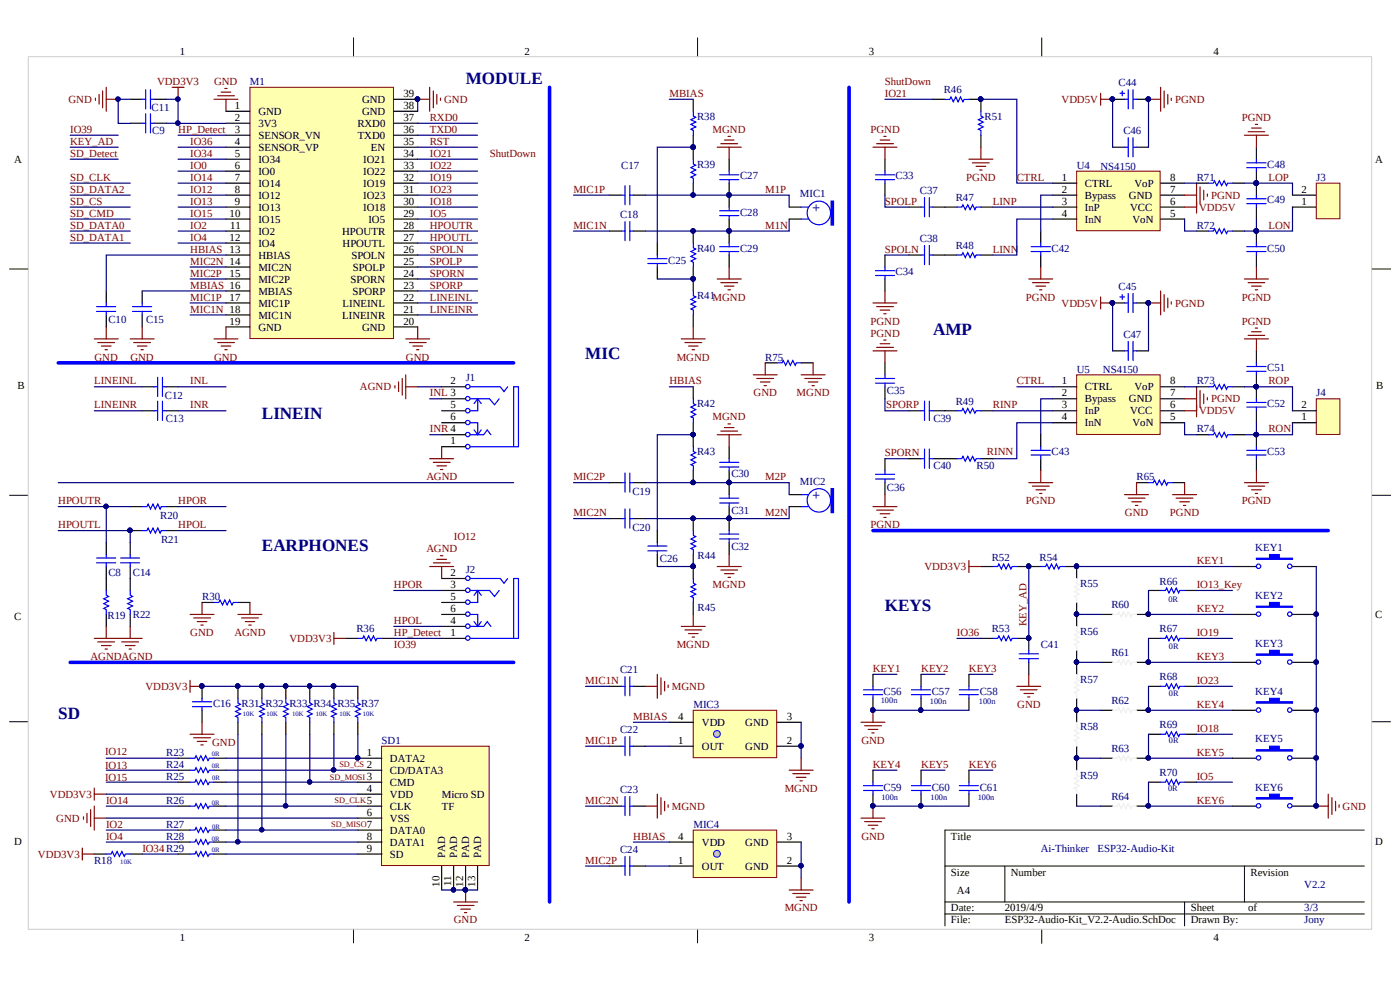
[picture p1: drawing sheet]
<svg xmlns="http://www.w3.org/2000/svg" width="297mm" height="210mm" viewBox="0 0 297 210" stroke-linecap="round" stroke-linejoin="round" font-family="sans-serif">
<defs><g id="words">
<g font-size="3.6" fill="#000080">
<text x="98.8" y="17.8">MODULE</text>
<text x="197.9" y="71">AMP</text>
<text x="124.2" y="76.2">MIC</text>
<text x="55.6" y="88.9">LINEIN</text>
<text x="55.6" y="116.8">EARPHONES</text>
<text x="187.7" y="129.5">KEYS</text>
<text x="12.3" y="152.4">SD</text>
</g>
<g font-size="2.3">
<text x="38.1" y="11.7">1</text>
<text x="111.3" y="11.7">2</text>
<text x="184.3" y="11.7">3</text>
<text x="257.5" y="11.7">4</text>
<text x="49.8" y="23.1">1</text>
<text x="76.8" y="21.8">GND</text>
<text x="85.6" y="23.1">38</text>
<text x="85.6" y="20.6">39</text>
<text x="49.8" y="25.6">2</text>
<text x="49.8" y="28.2">3</text>
<text x="54.8" y="24.4">GND</text>
<text x="54.8" y="26.9">3V3</text>
<text x="54.8" y="29.4">SENSOR_VN</text>
<text x="75.8" y="26.9">RXD0</text>
<text x="75.9" y="29.4">TXD0</text>
<text x="76.8" y="24.4">GND</text>
<text x="85.6" y="28.2">36</text>
<text x="85.6" y="25.6">37</text>
<text x="3" y="34.5">A</text>
<text x="49.8" y="30.7">4</text>
<text x="49.8" y="33.2">5</text>
<text x="49.8" y="35.8">6</text>
<text x="54.8" y="32">SENSOR_VP</text>
<text x="54.8" y="34.5">IO34</text>
<text x="77.1" y="34.5">IO21</text>
<text x="78.7" y="32">EN</text>
<text x="85.6" y="35.8">33</text>
<text x="85.6" y="33.2">34</text>
<text x="85.6" y="30.7">35</text>
<text x="291.7" y="34.5">A</text>
<text x="49.8" y="38.3">7</text>
<text x="49.8" y="40.8">8</text>
<text x="54.8" y="37">IO0</text>
<text x="54.8" y="39.6">IO14</text>
<text x="77.1" y="39.6">IO19</text>
<text x="77.1" y="37">IO22</text>
<text x="85.6" y="40.8">31</text>
<text x="85.6" y="38.3">32</text>
<text x="225.3" y="38.3">1</text>
<text x="225.3" y="40.8">2</text>
<text x="230.2" y="39.6">CTRL</text>
<text x="240.7" y="39.6">VoP</text>
<text x="248.3" y="40.8">7</text>
<text x="248.3" y="38.3">8</text>
<text x="276.2" y="40.8">2</text>
<text x="48.7" y="46">10</text>
<text x="49.8" y="43.4">9</text>
<text x="54.8" y="42.1">IO12</text>
<text x="54.8" y="44.7">IO13</text>
<text x="54.8" y="47.3">IO15</text>
<text x="77.1" y="44.7">IO18</text>
<text x="77.1" y="42.1">IO23</text>
<text x="78.2" y="47.3">IO5</text>
<text x="85.6" y="46">29</text>
<text x="85.6" y="43.4">30</text>
<text x="225.3" y="43.4">3</text>
<text x="225.3" y="46">4</text>
<text x="230.2" y="42.1">Bypass</text>
<text x="230.2" y="44.7">InP</text>
<text x="230.2" y="47.3">InN</text>
<text x="239.5" y="42.1">GND</text>
<text x="239.7" y="44.7">VCC</text>
<text x="240.3" y="47.3">VoN</text>
<text x="248.3" y="46">5</text>
<text x="248.3" y="43.4">6</text>
<text x="276.2" y="43.4">1</text>
<text x="48.7" y="51.1">12</text>
<text x="48.8" y="48.5">11</text>
<text x="54.8" y="49.8">IO2</text>
<text x="54.8" y="52.3">IO4</text>
<text x="72.6" y="49.8">HPOUTR</text>
<text x="72.7" y="52.3">HPOUTL</text>
<text x="85.6" y="53.6">26</text>
<text x="85.6" y="51.1">27</text>
<text x="85.6" y="48.5">28</text>
<text x="48.7" y="58.7">15</text>
<text x="54.8" y="54.9">HBIAS</text>
<text x="54.8" y="57.4">MIC2N</text>
<text x="54.8" y="60">MIC2P</text>
<text x="74.4" y="60">SPORN</text>
<text x="74.5" y="54.9">SPOLN</text>
<text x="74.9" y="57.4">SPOLP</text>
<text x="85.6" y="58.7">24</text>
<text x="85.6" y="56.1">25</text>
<text x="48.7" y="63.8">17</text>
<text x="54.8" y="62.5">MBIAS</text>
<text x="54.8" y="65">MIC1P</text>
<text x="72.7" y="65">LINEINL</text>
<text x="74.8" y="62.5">SPORP</text>
<text x="85.6" y="63.8">22</text>
<text x="85.6" y="61.2">23</text>
<text x="48.7" y="68.8">19</text>
<text x="54.8" y="70.1">GND</text>
<text x="54.8" y="67.5">MIC1N</text>
<text x="72.6" y="67.5">LINEINR</text>
<text x="76.8" y="70.1">GND</text>
<text x="85.6" y="68.8">20</text>
<text x="85.6" y="66.3">21</text>
<text x="3.7" y="82.5">B</text>
<text x="95.6" y="81.5">2</text>
<text x="225.3" y="81.5">1</text>
<text x="230.2" y="82.8">CTRL</text>
<text x="240.7" y="82.8">VoP</text>
<text x="248.3" y="81.5">8</text>
<text x="292" y="82.5">B</text>
<text x="95.6" y="89.1">6</text>
<text x="95.6" y="86.6">5</text>
<text x="225.3" y="84.1">2</text>
<text x="225.3" y="86.6">3</text>
<text x="225.3" y="89.1">4</text>
<text x="230.2" y="85.3">Bypass</text>
<text x="230.2" y="87.8">InP</text>
<text x="239.5" y="85.3">GND</text>
<text x="239.7" y="87.8">VCC</text>
<text x="248.3" y="89.1">5</text>
<text x="248.3" y="86.6">6</text>
<text x="248.3" y="84.1">7</text>
<text x="276.2" y="89.1">1</text>
<text x="276.2" y="86.6">2</text>
<text x="95.6" y="94.2">1</text>
<text x="230.2" y="90.4">InN</text>
<text x="240.3" y="90.4">VoN</text>
<text x="95.6" y="124.7">3</text>
<text x="95.6" y="122.2">2</text>
<text x="3" y="131.5">C</text>
<text x="95.6" y="129.8">6</text>
<text x="95.6" y="127.2">5</text>
<text x="291.7" y="131">C</text>
<text x="95.6" y="134.9">1</text>
<text x="95.6" y="132.3">4</text>
<text x="143.9" y="152.6">4</text>
<text x="148.9" y="153.9">VDD</text>
<text x="158.1" y="153.9">GND</text>
<text x="166.9" y="152.6">3</text>
<text x="77.8" y="160.2">1</text>
<text x="82.7" y="161.5">DATA2</text>
<text x="143.9" y="157.7">1</text>
<text x="148.9" y="158.9">OUT</text>
<text x="158.1" y="158.9">GND</text>
<text x="166.9" y="157.7">2</text>
<text x="77.8" y="162.7">2</text>
<text x="77.8" y="165.4">3</text>
<text x="77.8" y="167.9">4</text>
<text x="82.7" y="164.1">CD/DATA3</text>
<text x="82.7" y="166.6">CMD</text>
<text x="77.8" y="170.4">5</text>
<text x="77.8" y="173">6</text>
<text x="82.7" y="169.2">VDD</text>
<text x="82.7" y="171.7">CLK</text>
<text x="93.7" y="169.2">Micro SD</text>
<text x="93.7" y="171.7">TF</text>
<text x="3" y="179.1">D</text>
<text x="77.8" y="175.5">7</text>
<text x="77.8" y="178">8</text>
<text x="82.7" y="174.2">VSS</text>
<text x="82.7" y="176.8">DATA0</text>
<text x="82.7" y="179.3">DATA1</text>
<text x="143.9" y="178">4</text>
<text x="148.9" y="179.3">VDD</text>
<text x="158.1" y="179.3">GND</text>
<text x="166.9" y="178">3</text>
<text x="201.8" y="178">Title</text>
<text x="291.7" y="179.1">D</text>
<text x="77.8" y="180.6">9</text>
<text x="82.7" y="181.8">SD</text>
<text x="94.5" y="181.8" transform="rotate(-90 94.5 181.8)">PAD</text>
<text x="97" y="181.8" transform="rotate(-90 97 181.8)">PAD</text>
<text x="99.6" y="181.8" transform="rotate(-90 99.6 181.8)">PAD</text>
<text x="102.1" y="181.8" transform="rotate(-90 102.1 181.8)">PAD</text>
<text x="143.9" y="183.1">1</text>
<text x="148.9" y="184.4">OUT</text>
<text x="158.1" y="184.4">GND</text>
<text x="166.9" y="183.1">2</text>
<text x="201.8" y="185.7">Size</text>
<text x="214.5" y="185.7">Number</text>
<text x="265.3" y="185.7">Revision</text>
<text x="93.2" y="187.9" transform="rotate(-90 93.2 187.9)">10</text>
<text x="95.7" y="187.8" transform="rotate(-90 95.7 187.8)">11</text>
<text x="98.3" y="187.9" transform="rotate(-90 98.3 187.9)">12</text>
<text x="100.8" y="187.9" transform="rotate(-90 100.8 187.9)">13</text>
<text x="203" y="189.5">A4</text>
<text x="201.8" y="193.2">Date:</text>
<text x="201.8" y="195.8">File:</text>
<text x="213.2" y="193.2">2019/4/9</text>
<text x="213.2" y="195.8">ESP32-Audio-Kit_V2.2-Audio.SchDoc</text>
<text x="252.6" y="193.2">Sheet</text>
<text x="252.6" y="195.8">Drawn By:</text>
<text x="264.8" y="193.2">of</text>
<text x="38.1" y="199.6">1</text>
<text x="111.3" y="199.6">2</text>
<text x="184.3" y="199.6">3</text>
<text x="257.5" y="199.6">4</text>
</g>
<g font-size="2.3" fill="#800000">
<text x="14.5" y="21.8">GND</text>
<text x="33.3" y="18">VDD3V3</text>
<text x="45.4" y="18">GND</text>
<text x="94.2" y="21.8">GND</text>
<text x="142" y="20.6">MBIAS</text>
<text x="187.7" y="18">ShutDown</text>
<text x="187.7" y="20.6">IO21</text>
<text x="225.2" y="21.8">VDD5V</text>
<text x="249.3" y="21.8">PGND</text>
<text x="14.9" y="28.2">IO39</text>
<text x="37.8" y="28.2">HP_Detect</text>
<text x="91.2" y="28.2">TXD0</text>
<text x="91.2" y="25.6">RXD0</text>
<text x="151.2" y="28.2">MGND</text>
<text x="184.7" y="28.2">PGND</text>
<text x="263.5" y="25.6">PGND</text>
<text x="14.9" y="30.7">KEY_AD</text>
<text x="14.9" y="33.2">SD_Detect</text>
<text x="40.4" y="35.8">IO0</text>
<text x="40.4" y="33.2">IO34</text>
<text x="40.4" y="30.7">IO36</text>
<text x="91.2" y="30.7">RST</text>
<text x="91.2" y="35.8">IO22</text>
<text x="91.2" y="33.2">IO21</text>
<text x="103.9" y="33.2">ShutDown</text>
<text x="14.9" y="40.8">SD_DATA2</text>
<text x="14.9" y="38.3">SD_CLK</text>
<text x="40.4" y="38.3">IO14</text>
<text x="40.4" y="40.8">IO12</text>
<text x="91.2" y="40.8">IO23</text>
<text x="91.2" y="38.3">IO19</text>
<text x="121.7" y="40.8">MIC1P</text>
<text x="162.3" y="40.8">M1P</text>
<text x="205" y="38.3">PGND</text>
<text x="215.7" y="38.3">CTRL</text>
<text x="269.1" y="38.3">LOP</text>
<text x="14.9" y="43.4">SD_CS</text>
<text x="14.9" y="46">SD_CMD</text>
<text x="40.4" y="46">IO15</text>
<text x="40.4" y="43.4">IO13</text>
<text x="91.2" y="46">IO5</text>
<text x="91.2" y="43.4">IO18</text>
<text x="187.7" y="43.4">SPOLP</text>
<text x="210.6" y="43.4">LINP</text>
<text x="254.4" y="44.7">VDD5V</text>
<text x="256.9" y="42.1">PGND</text>
<text x="14.9" y="48.5">SD_DATA0</text>
<text x="14.9" y="51.1">SD_DATA1</text>
<text x="40.4" y="53.6">HBIAS 13</text>
<text x="40.4" y="48.5">IO2</text>
<text x="40.4" y="51.1">IO4</text>
<text x="91.2" y="53.6">SPOLN</text>
<text x="91.2" y="48.5">HPOUTR</text>
<text x="91.2" y="51.1">HPOUTL</text>
<text x="121.7" y="48.5">MIC1N</text>
<text x="162.3" y="48.5">M1N</text>
<text x="187.7" y="53.6">SPOLN</text>
<text x="210.6" y="53.6">LINN</text>
<text x="269.1" y="48.5">LON</text>
<text x="40.4" y="58.7">MIC2P</text>
<text x="40.4" y="56.1">MIC2N 14</text>
<text x="91.2" y="58.7">SPORN</text>
<text x="91.2" y="56.1">SPOLP</text>
<text x="40.4" y="63.8">MIC1P</text>
<text x="40.4" y="61.2">MBIAS 16</text>
<text x="91.2" y="61.2">SPORP</text>
<text x="91.2" y="63.8">LINEINL</text>
<text x="217.7" y="63.8">PGND</text>
<text x="225.2" y="65">VDD5V</text>
<text x="249.3" y="65">PGND</text>
<text x="263.5" y="63.8">PGND</text>
<text x="40.4" y="66.3">MIC1N 18</text>
<text x="91.2" y="66.3">LINEINR</text>
<text x="184.7" y="71.4">PGND</text>
<text x="184.7" y="68.8">PGND</text>
<text x="263.5" y="68.8">PGND</text>
<text x="20" y="76.4">GND</text>
<text x="27.7" y="76.4">GND</text>
<text x="45.4" y="76.4">GND</text>
<text x="86.1" y="76.4">GND</text>
<text x="143.6" y="76.4">MGND</text>
<text x="20" y="81.5">LINEINL</text>
<text x="40.4" y="81.5">INL</text>
<text x="76.4" y="82.8">AGND</text>
<text x="142" y="81.5">HBIAS</text>
<text x="215.7" y="81.5">CTRL</text>
<text x="269.1" y="81.5">ROP</text>
<text x="20" y="86.6">LINEINR</text>
<text x="40.4" y="86.6">INR</text>
<text x="91.2" y="84.1">INL 3</text>
<text x="151.2" y="89.1">MGND</text>
<text x="159.9" y="84.1">GND</text>
<text x="169" y="84.1">MGND</text>
<text x="188" y="86.5">SPORP</text>
<text x="210.6" y="86.6">RINP</text>
<text x="254.4" y="87.8">VDD5V</text>
<text x="256.9" y="85.3">PGND</text>
<text x="91.2" y="91.6">INR 4</text>
<text x="269.1" y="91.6">RON</text>
<text x="90.5" y="101.8">AGND</text>
<text x="121.7" y="101.8">MIC2P</text>
<text x="162.3" y="101.8">M2P</text>
<text x="187.7" y="96.7">SPORN</text>
<text x="209.4" y="96.5">RINN</text>
<text x="12.3" y="106.9">HPOUTR</text>
<text x="37.8" y="106.9">HPOR</text>
<text x="217.7" y="106.9">PGND</text>
<text x="263.5" y="106.9">PGND</text>
<text x="12.3" y="112">HPOUTL</text>
<text x="37.8" y="112">HPOL</text>
<text x="121.7" y="109.5">MIC2N</text>
<text x="162.3" y="109.5">M2N</text>
<text x="184.7" y="112">PGND</text>
<text x="238.7" y="109.5">GND</text>
<text x="248.2" y="109.5">PGND</text>
<text x="90.5" y="117.1">AGND</text>
<text x="96.3" y="114.6">IO12</text>
<text x="253.9" y="119.6">KEY1</text>
<text x="83.6" y="124.7">HPOR</text>
<text x="151.2" y="124.7">MGND</text>
<text x="196.1" y="120.9">VDD3V3</text>
<text x="253.9" y="124.7">IO13_Key</text>
<text x="253.9" y="129.8">KEY2</text>
<text x="40.4" y="134.9">GND</text>
<text x="49.7" y="134.9">AGND</text>
<text x="61.4" y="136.1">VDD3V3</text>
<text x="83.6" y="132.3">HPOL</text>
<text x="83.6" y="134.9">HP_Detect</text>
<text x="83.6" y="137.4">IO39</text>
<text x="143.6" y="137.4">MGND</text>
<text x="203" y="134.9">IO36</text>
<text x="217.8" y="132.8" transform="rotate(-90 217.8 132.8)">KEY_AD</text>
<text x="253.9" y="134.9">IO19</text>
<text x="19.2" y="139.9">AGNDAGND</text>
<text x="185.2" y="142.4">KEY1</text>
<text x="195.4" y="142.4">KEY2</text>
<text x="205.6" y="142.4">KEY3</text>
<text x="253.9" y="139.9">KEY3</text>
<text x="30.9" y="146.2">VDD3V3</text>
<text x="124.2" y="145">MIC1N</text>
<text x="142.6" y="146.2">MGND</text>
<text x="253.9" y="145">IO23</text>
<text x="134.3" y="152.6">MBIAS</text>
<text x="215.8" y="150.1">GND</text>
<text x="253.9" y="155.1">IO18</text>
<text x="253.9" y="150.1">KEY4</text>
<text x="22.3" y="160">IO12</text>
<text x="45" y="158.1">GND</text>
<text x="124.2" y="157.7">MIC1P</text>
<text x="182.7" y="157.7">GND</text>
<text x="253.9" y="160.2">KEY5</text>
<text x="22.3" y="165.5">IO15</text>
<text x="22.3" y="163">IO13</text>
<text x="166.5" y="167.9">MGND</text>
<text x="185.2" y="162.7">KEY4</text>
<text x="195.4" y="162.7">KEY5</text>
<text x="205.6" y="162.7">KEY6</text>
<text x="253.9" y="165.4">IO5</text>
<text x="10.6" y="169.2">VDD3V3</text>
<text x="22.5" y="170.4">IO14</text>
<text x="124.2" y="170.4">MIC2N</text>
<text x="142.6" y="171.7">MGND</text>
<text x="253.9" y="170.4">KEY6</text>
<text x="284.8" y="171.7">GND</text>
<text x="11.9" y="174.2">GND</text>
<text x="22.5" y="175.5">IO2</text>
<text x="22.5" y="178">IO4</text>
<text x="134.3" y="178">HBIAS</text>
<text x="182.7" y="178">GND</text>
<text x="8" y="181.8">VDD3V3</text>
<text x="30.2" y="180.6">IO34R29</text>
<text x="124.2" y="183.1">MIC2P</text>
<text x="96.3" y="195.8">GND</text>
<text x="166.5" y="193.2">MGND</text>
</g>
<g font-size="2.3" fill="#000080">
<text x="32.2" y="23.5">C11</text>
<text x="53" y="18">M1</text>
<text x="200.2" y="19.8">R46</text>
<text x="237.3" y="18.3">C44</text>
<text x="32.3" y="28.5">C9</text>
<text x="147.9" y="25.4">R38</text>
<text x="208.9" y="25.4">R51</text>
<text x="238.3" y="28.4">C46</text>
<text x="131.8" y="35.8">C17</text>
<text x="147.9" y="35.5">R39</text>
<text x="228.4" y="35.8">U4</text>
<text x="268.9" y="35.5">C48</text>
<text x="157" y="38.1">C27</text>
<text x="169.7" y="41.9">MIC1</text>
<text x="190" y="38.1">C33</text>
<text x="195.2" y="41.1">C37</text>
<text x="233.5" y="36">NS4150</text>
<text x="253.9" y="38.3">R71</text>
<text x="279.3" y="38.3">J3</text>
<text x="131.6" y="46.2">C18</text>
<text x="157" y="45.7">C28</text>
<text x="202.8" y="42.6">R47</text>
<text x="268.9" y="43.1">C49</text>
<text x="147.9" y="53.4">R40</text>
<text x="157" y="53.4">C29</text>
<text x="195.2" y="51.3">C38</text>
<text x="202.8" y="52.8">R48</text>
<text x="223.1" y="53.4">C42</text>
<text x="253.9" y="48.5">R72</text>
<text x="268.9" y="53.4">C50</text>
<text x="141.8" y="55.9">C25</text>
<text x="190" y="58.4">C34</text>
<text x="147.9" y="63.5">R41MGND</text>
<text x="237.3" y="61.5">C45</text>
<text x="23" y="68.5">C10</text>
<text x="31" y="68.5">C15</text>
<text x="238.3" y="71.6">C47</text>
<text x="162.3" y="76.4">R75</text>
<text x="98.8" y="80.7">J1</text>
<text x="188.2" y="83.5">C35</text>
<text x="228.4" y="79">U5</text>
<text x="234" y="79">NS4150</text>
<text x="253.9" y="81.5">R73</text>
<text x="268.9" y="78.7">C51</text>
<text x="35" y="84.5">C12</text>
<text x="35.2" y="89.5">C13</text>
<text x="147.9" y="86.3">R42</text>
<text x="198" y="89.5">C39</text>
<text x="202.8" y="85.8">R49</text>
<text x="268.9" y="86.3">C52</text>
<text x="279.3" y="84.1">J4</text>
<text x="253.9" y="91.6">R74</text>
<text x="147.9" y="96.5">R43</text>
<text x="155.2" y="101.1">C30</text>
<text x="198" y="99.5">C40</text>
<text x="207.2" y="99.5">R50</text>
<text x="223.1" y="96.5">C43</text>
<text x="241.1" y="101.8">R65</text>
<text x="268.9" y="96.5">C53</text>
<text x="134.2" y="105">C19</text>
<text x="169.7" y="102.8">MIC2</text>
<text x="188.2" y="104.1">C36</text>
<text x="34" y="110.1">R20</text>
<text x="134.2" y="112.5">C20</text>
<text x="155.2" y="109.1">C31</text>
<text x="34.2" y="115.1">R21</text>
<text x="140" y="119">C26</text>
<text x="148" y="118.5">R44</text>
<text x="155.2" y="116.5">C32</text>
<text x="210.4" y="118.9">R52</text>
<text x="220.6" y="118.9">R54</text>
<text x="266.3" y="116.8">KEY1</text>
<text x="23" y="122">C8</text>
<text x="28.2" y="122">C14</text>
<text x="98.8" y="121.4">J2</text>
<text x="229.2" y="124.4">R55</text>
<text x="246" y="124">R66</text>
<text x="22.8" y="131.2">R19</text>
<text x="28.2" y="131">R22</text>
<text x="42.9" y="127.2">R30</text>
<text x="148" y="129.5">R45</text>
<text x="235.8" y="129">R60</text>
<text x="266.3" y="127">KEY2</text>
<text x="75.6" y="134.1">R36</text>
<text x="210.4" y="134.1">R53</text>
<text x="220.8" y="137.4">C41</text>
<text x="229.2" y="134.6">R56</text>
<text x="246" y="134.1">R67</text>
<text x="266.3" y="137.1">KEY3</text>
<text x="131.6" y="142.7">C21</text>
<text x="235.8" y="139.2">R61</text>
<text x="45.2" y="149.8">C16</text>
<text x="51.3" y="149.8">R31 R32 R33 R34 R35 R37</text>
<text x="187.5" y="147.3">C56</text>
<text x="197.7" y="147.3">C57</text>
<text x="207.9" y="147.3">C58</text>
<text x="229.2" y="144.7">R57</text>
<text x="235.8" y="149.3">R62</text>
<text x="246" y="144.2">R68</text>
<text x="266.3" y="147.3">KEY4</text>
<text x="131.6" y="155.4">C22</text>
<text x="147.1" y="150.1">MIC3</text>
<text x="229.2" y="154.9">R58</text>
<text x="246" y="154.4">R69</text>
<text x="35.3" y="160.2">R23</text>
<text x="81" y="157.7">SD1</text>
<text x="235.8" y="159.4">R63</text>
<text x="266.3" y="157.4">KEY5</text>
<text x="35.3" y="162.7">R24</text>
<text x="35.3" y="165.4">R25</text>
<text x="187.5" y="167.6">C59</text>
<text x="197.7" y="167.6">C60</text>
<text x="207.9" y="167.6">C61</text>
<text x="229.2" y="165.1">R59</text>
<text x="246" y="164.6">R70</text>
<text x="266.3" y="167.6">KEY6</text>
<text x="35.3" y="170.4">R26</text>
<text x="131.6" y="168.2">C23</text>
<text x="235.8" y="169.7">R64</text>
<text x="35.3" y="175.5">R27</text>
<text x="35.3" y="178">R28</text>
<text x="147.1" y="175.5">MIC4</text>
<text x="20" y="183.1">R18</text>
<text x="131.6" y="180.8">C24</text>
<text x="220.8" y="180.6">Ai-Thinker</text>
<text x="232.9" y="180.6">ESP32-Audio-Kit</text>
<text x="276.7" y="188.2">V2.2</text>
<text x="276.7" y="195.8">Jony</text>
<text x="276.7" y="193.2">3/3</text>
</g>
<g font-size="1.8" fill="#000080">
<text x="247.9" y="127.6">0R</text>
<text x="248" y="137.6">0R</text>
<text x="186.9" y="149.1">100n</text>
<text x="197.3" y="149.2">100n</text>
<text x="207.7" y="149.2">100n</text>
<text x="248" y="147.6">0R</text>
<text x="248" y="157.6">0R</text>
<text x="247.8" y="167.7">0R</text>
<text x="187" y="169.6">100n</text>
<text x="197.4" y="169.6">100n</text>
<text x="207.4" y="169.6">100n</text>
</g>
<g font-size="1.8" fill="#800000">
<text x="70" y="165.3">SD_MOSI</text>
<text x="72" y="162.6">SD_CS</text>
<text x="71" y="170.3">SD_CLK</text>
<text x="70.3" y="175.3">SD_MISO</text>
</g>
<g font-size="1.4" fill="#000080">
<text x="51.5" y="151.7">10K</text>
<text x="56.5" y="151.7">10K</text>
<text x="62" y="151.7">10K</text>
<text x="67" y="151.7">10K</text>
<text x="72" y="151.7">10K</text>
<text x="77" y="151.7">10K</text>
<text x="44.9" y="160.3">0R</text>
<text x="44.9" y="162.7">0R</text>
<text x="45" y="165.3">0R</text>
<text x="44.9" y="170.7">0R</text>
<text x="44.9" y="178.2">0R</text>
<text x="45" y="175.7">0R</text>
<text x="25.5" y="183.3">10K</text>
<text x="44.9" y="180.7">0R</text>
</g>
</g></defs>
<path d="M147.1 176h17.7v10h-17.7z" fill-rule="evenodd" fill="#ffffb0"/>
<path d="M147.1 176h17.7v10h-17.7z" fill="none" stroke="#800000" stroke-width=".21"/>
<path d="M147.1 150.6h17.7v10h-17.7z" fill-rule="evenodd" fill="#ffffb0"/>
<path d="M147.1 150.6h17.7v10h-17.7z" fill="none" stroke="#800000" stroke-width=".21"/>
<path d="M279.3 84.5h5v7.6h-5z" fill-rule="evenodd" fill="#ffffb0"/>
<path d="M279.3 84.5h5v7.6h-5z" fill="none" stroke="#800000" stroke-width=".21"/>
<path d="M228.4 36.3h17.7v12.6h-17.7z" fill-rule="evenodd" fill="#ffffb0"/>
<path d="M228.4 36.3h17.7v12.6h-17.7z" fill="none" stroke="#800000" stroke-width=".21"/>
<path d="M228.4 79.5h17.7v12.6h-17.7z" fill-rule="evenodd" fill="#ffffb0"/>
<path d="M228.4 79.5h17.7v12.6h-17.7z" fill="none" stroke="#800000" stroke-width=".21"/>
<path d="M81 158.2h22.8v25.3h-22.8z" fill-rule="evenodd" fill="#ffffb0"/>
<path d="M81 158.2h22.8v25.3h-22.8z" fill="none" stroke="#800000" stroke-width=".21"/>
<path d="M53 18.5h30.5v53.3h-30.5z" fill-rule="evenodd" fill="#ffffb0"/>
<path d="M53 18.5h30.5v53.3h-30.5z" fill="none" stroke="#800000" stroke-width=".21"/>
<g fill="none" stroke="#000" stroke-width=".21">
<path d="M75 8v4M148 8v4M221 8v4M2 57h4M291 57h4M2 105h4M291 105h4M2 153h4M291 153h4M289.5 176h-89v20.3M75 197v2.9M148 197v2.9"/>
<path d="M200.5 183.6h89M200.5 191.2h89M200.5 193.8h89M213.2 183.6v7.6M221 197v3M251.3 191.2v5.1M264 183.6v7.6"/>
</g>
<path d="M192.8 54.1h2.6M197.9 54.1h5.1M200.5 43.9h2.5M208.1 54.1h2.5M208.1 43.9h2.5" fill="none" stroke="#000" stroke-width=".25"/>
<path d="M195.4 54.1h.7M196.1 52.1v4M197.2 52.1v4M197.2 54.1h.7M203 54.1h1l.3-.5 .5 1 .5-1 .5 1 .5-1 .5 1 .3-.5h1M203 43.9h1l.3-.5 .5 1 .5-1 .5 1 .5-1 .5 1 .3-.5h1" fill="none" stroke="#00f" stroke-width=".25"/>
<path d="M187.7 54.1h5.1" fill="none" stroke="#000080" stroke-width=".25"/>
<path d="M246.2 18.5v5.1M247 19.3v3.5M243.7 21h2.5M247.8 20v2.1M248.5 20.8v.5" fill="none" stroke="#800000" stroke-width=".25"/>
<circle cx="243.6" cy="21" r=".47" fill="#000080"/>
<circle cx="243.6" cy="21" r=".47" fill="none" stroke="#000080" stroke-width=".21"/>
<path d="M208.1 21v2.6M200.5 97.2h2.5M200.5 87.1h2.5M208.1 97.2h2.5M208.1 87.1h2.5" fill="none" stroke="#000" stroke-width=".25"/>
<path d="M203 97.2h1l.3-.4 .5 1 .5-1 .5 1 .5-1 .5 1 .3-.6h1M203 87.1h1l.3-.5 .5 1 .5-1 .5 1 .5-1 .5 1 .3-.5h1" fill="none" stroke="#00f" stroke-width=".25"/>
<path d="M187.7 97.2h5.1" fill="none" stroke="#000080" stroke-width=".25"/>
<circle cx="208.1" cy="21" r=".47" fill="#000080"/>
<circle cx="208.1" cy="21" r=".47" fill="none" stroke="#000080" stroke-width=".21"/>
<path d="M208.1 28.7v2.5" fill="none" stroke="#000" stroke-width=".25"/>
<path d="M208.1 23.6v1l.5 .3-1 .5 1 .5-1 .5 1 .5-1 .5 .5 .2v1.1" fill="none" stroke="#00f" stroke-width=".25"/>
<circle cx="208.1" cy="21" r=".47" fill="#000080"/>
<circle cx="208.1" cy="21" r=".47" fill="none" stroke="#000080" stroke-width=".21"/>
<path d="M266.6 38.8v2.6M266.6 43.9v2.5" fill="none" stroke="#000" stroke-width=".25"/>
<circle cx="266.5" cy="38.8" r=".48" fill="#000080"/>
<circle cx="266.5" cy="38.8" r=".48" fill="none" stroke="#000080" stroke-width=".21"/>
<path d="M264.5 42.1h4.1M264.5 43.2h4.1M266.6 41.4v.7M266.6 43.2v.7" fill="none" stroke="#00f" stroke-width=".25"/>
<circle cx="266.5" cy="38.8" r=".48" fill="#000080"/>
<circle cx="266.5" cy="38.8" r=".48" fill="none" stroke="#000080" stroke-width=".21"/>
<path d="M36.5 18.5h2.6M37.8 18.5v2.5M46.9 19.5h2.1M47.7 18.8h.5M45.4 21h5.1M46.2 20.3h3.5M47.9 21v2.6" fill="none" stroke="#800000" stroke-width=".25"/>
<circle cx="37.7" cy="21" r=".47" fill="#000080"/>
<circle cx="37.7" cy="21" r=".47" fill="none" stroke="#000080" stroke-width=".21"/>
<path d="M40.3 56.6h7.6" fill="none" stroke="#000080" stroke-width=".25"/>
<path d="M91.2 18.5v5.1M91.9 19.3v3.5M88.6 21h2.6M92.7 20v2.1M93.5 20.8v.5" fill="none" stroke="#800000" stroke-width=".25"/>
<circle cx="88.6" cy="21" r=".47" fill="#000080"/>
<circle cx="88.6" cy="21" r=".47" fill="none" stroke="#000080" stroke-width=".21"/>
<path d="M88.6 21v2.6" fill="none" stroke="#000080" stroke-width=".25"/>
<circle cx="88.6" cy="21" r=".47" fill="#000080"/>
<circle cx="88.6" cy="21" r=".47" fill="none" stroke="#000080" stroke-width=".21"/>
<path d="M40.3 66.8h7.6" fill="none" stroke="#000080" stroke-width=".25"/>
<path d="M27.6 71.8h5.1M28.4 72.6h3.5M29.1 73.4h2.1M29.9 74.1h.5M30.2 69.3v2.5M86.1 71.8h5.1M86.9 72.6h3.5M87.6 73.4h2M88.4 74.1h.5M88.6 69.3v2.5" fill="none" stroke="#800000" stroke-width=".25"/>
<path d="M266.6 36.3v2.5M30.2 61.7v2.5M30.2 66.8v2.5" fill="none" stroke="#000" stroke-width=".25"/>
<path d="M28.1 65h4.1M28.1 66h4.1M30.2 64.2v.8M30.2 66v.8" fill="none" stroke="#00f" stroke-width=".25"/>
<circle cx="266.5" cy="38.8" r=".48" fill="#000080"/>
<circle cx="266.5" cy="38.8" r=".48" fill="none" stroke="#000080" stroke-width=".21"/>
<path d="M266.6 31.2v2.5" fill="none" stroke="#000" stroke-width=".25"/>
<path d="M264.5 34.5h4.1M264.5 35.5h4.1M266.6 33.7v.8M266.6 35.5v.8" fill="none" stroke="#00f" stroke-width=".25"/>
<circle cx="266.5" cy="38.8" r=".48" fill="#000080"/>
<circle cx="266.5" cy="38.8" r=".48" fill="none" stroke="#000080" stroke-width=".21"/>
<path d="M266.6 49v2.5M266.6 54.1v2.5" fill="none" stroke="#000" stroke-width=".25"/>
<circle cx="266.5" cy="49" r=".47" fill="#000080"/>
<circle cx="266.5" cy="49" r=".47" fill="none" stroke="#000080" stroke-width=".21"/>
<path d="M264.5 52.3h4.1M264.5 53.3h4.1M266.6 51.5v.8M266.6 53.3v.8" fill="none" stroke="#00f" stroke-width=".25"/>
<circle cx="266.5" cy="49" r=".47" fill="#000080"/>
<circle cx="266.5" cy="49" r=".47" fill="none" stroke="#000080" stroke-width=".21"/>
<path d="M266.6 82v2.5M266.6 87.1v2.5" fill="none" stroke="#000" stroke-width=".25"/>
<circle cx="266.5" cy="82" r=".47" fill="#000080"/>
<circle cx="266.5" cy="82" r=".47" fill="none" stroke="#000080" stroke-width=".21"/>
<path d="M264.5 85.3h4.1M264.5 86.3h4.1M266.6 84.5v.8M266.6 86.3v.8" fill="none" stroke="#00f" stroke-width=".25"/>
<circle cx="266.5" cy="82" r=".47" fill="#000080"/>
<circle cx="266.5" cy="82" r=".47" fill="none" stroke="#000080" stroke-width=".21"/>
<path d="M266.6 89.6v2.6" fill="none" stroke="#000080" stroke-width=".25"/>
<circle cx="266.5" cy="92.1" r=".47" fill="#000080"/>
<circle cx="266.5" cy="92.1" r=".47" fill="none" stroke="#000080" stroke-width=".21"/>
<path d="M167.4 43.9h2.6M167.4 46.4h2.6M192.8 43.9h2.6M197.9 43.9h2.6M192.8 87.1h2.6M192.8 97.2h2.6M197.9 87.1h2.6M197.9 97.2h2.6" fill="none" stroke="#000" stroke-width=".25"/>
<g fill="none" stroke="#00f" stroke-width=".25">
<path d="M170 43.9h1.5M170 46.4h1.5M195.4 43.9h.7M196.1 41.9v4.1M197.2 41.9v4.1M197.2 43.9h.7M195.4 87.1h.7M195.4 97.2h.7M196.1 85v4.1M196.1 95.2v4.1M197.2 85v4.1M197.2 95.2v4.1"/>
<path d="M197.2 87.1h.7M197.2 97.2h.7"/>
<circle cx="173.7" cy="45.1" r="2.49"/>
</g>
<g fill="none" stroke="#000080" stroke-width=".25">
<path d="M88.6 28.7h12.7M88.6 38.8h12.7M88.6 36.3h12.7M88.6 33.7h12.7M88.6 49h12.7M88.6 51.5h12.7M88.6 54.1h12.7M88.6 59.1h12.7M88.6 56.6h12.7M88.6 41.4h12.7M88.6 66.8h12.7M88.6 64.2h12.7"/>
<path d="M88.6 61.7h12.7"/>
</g>
<path d="M152.2 31.2h5.1M152.9 30.5h3.6M153.7 29.7h2M154.4 28.9h.6M154.7 31.2v2.5" fill="none" stroke="#800000" stroke-width=".25"/>
<path d="M176.3 42.6h.5v5.1h-.5z" fill-rule="evenodd" fill="#00f"/>
<path d="M176.3 42.6h.5v5.1h-.5z" fill="none" stroke="#00f" stroke-width=".25"/>
<path d="M172.5 44h1.3M173.1 43.4v1.3" fill="none" stroke="#0075ad" stroke-width=".25"/>
<path d="M154.7 38.8v2.6" fill="none" stroke="#000" stroke-width=".25"/>
<circle cx="154.7" cy="41.3" r=".46" fill="#000080"/>
<circle cx="154.7" cy="41.3" r=".46" fill="none" stroke="#000080" stroke-width=".21"/>
<path d="M154.7 33.7v2.6" fill="none" stroke="#000" stroke-width=".25"/>
<path d="M152.7 37.1h4M152.7 38.1h4M154.7 36.3v.8M154.7 38.1v.7" fill="none" stroke="#00f" stroke-width=".25"/>
<circle cx="154.7" cy="41.3" r=".46" fill="#000080"/>
<circle cx="154.7" cy="41.3" r=".46" fill="none" stroke="#000080" stroke-width=".21"/>
<path d="M154.7 46.4v2.6" fill="none" stroke="#000" stroke-width=".25"/>
<circle cx="154.7" cy="49" r=".46" fill="#000080"/>
<circle cx="154.7" cy="49" r=".46" fill="none" stroke="#000080" stroke-width=".21"/>
<path d="M154.7 41.4v2.5" fill="none" stroke="#000" stroke-width=".25"/>
<circle cx="154.7" cy="41.3" r=".46" fill="#000080"/>
<circle cx="154.7" cy="41.3" r=".46" fill="none" stroke="#000080" stroke-width=".21"/>
<path d="M152.7 44.7h4M152.7 45.7h4M154.7 43.9v.8M154.7 45.7v.7" fill="none" stroke="#00f" stroke-width=".25"/>
<circle cx="154.7" cy="49" r=".46" fill="#000080"/>
<circle cx="154.7" cy="49" r=".46" fill="none" stroke="#000080" stroke-width=".21"/>
<circle cx="154.7" cy="41.3" r=".46" fill="#000080"/>
<circle cx="154.7" cy="41.3" r=".46" fill="none" stroke="#000080" stroke-width=".21"/>
<path d="M154.7 49v2.5M154.7 54.1v2.5" fill="none" stroke="#000" stroke-width=".25"/>
<circle cx="154.7" cy="49" r=".46" fill="#000080"/>
<circle cx="154.7" cy="49" r=".46" fill="none" stroke="#000080" stroke-width=".21"/>
<path d="M152.7 52.3h4M152.7 53.3h4M154.7 51.5v.8M154.7 53.3v.8" fill="none" stroke="#00f" stroke-width=".25"/>
<circle cx="154.7" cy="49" r=".46" fill="#000080"/>
<circle cx="154.7" cy="49" r=".46" fill="none" stroke="#000080" stroke-width=".21"/>
<path d="M147.1 49v2.5" fill="none" stroke="#000" stroke-width=".25"/>
<circle cx="147" cy="49" r=".46" fill="#000080"/>
<circle cx="147" cy="49" r=".46" fill="none" stroke="#000080" stroke-width=".21"/>
<path d="M147.1 56.6v2.5" fill="none" stroke="#000" stroke-width=".25"/>
<circle cx="147" cy="59.1" r=".46" fill="#000080"/>
<circle cx="147" cy="59.1" r=".46" fill="none" stroke="#000080" stroke-width=".21"/>
<path d="M147.1 51.5v1.1l.5 .2-1 .5 1 .5-1 .6 1 .4-1 .5 .5 .3v1" fill="none" stroke="#00f" stroke-width=".25"/>
<circle cx="147" cy="49" r=".46" fill="#000080"/>
<circle cx="147" cy="49" r=".46" fill="none" stroke="#000080" stroke-width=".21"/>
<circle cx="147" cy="59.1" r=".46" fill="#000080"/>
<circle cx="147" cy="59.1" r=".46" fill="none" stroke="#000080" stroke-width=".21"/>
<path d="M129.3 49h2.5M129.3 41.4h2.5M134.4 49h2.5M134.4 41.4h2.5M147.1 59.1v2.6" fill="none" stroke="#000" stroke-width=".25"/>
<path d="M132.6 39.4v4M133.6 39.4v4M131.8 49h.8M131.8 41.4h.8M132.6 47v4M133.6 47v4M133.6 49h.8M133.6 41.4h.8" fill="none" stroke="#00f" stroke-width=".25"/>
<circle cx="147" cy="59.1" r=".46" fill="#000080"/>
<circle cx="147" cy="59.1" r=".46" fill="none" stroke="#000080" stroke-width=".21"/>
<path d="M147.1 66.8v2.5" fill="none" stroke="#000" stroke-width=".25"/>
<path d="M147.1 61.7v1l.5 .3-1 .5 1 .5-1 .5 1 .5-1 .5 .5 .2v1.1" fill="none" stroke="#00f" stroke-width=".25"/>
<circle cx="147" cy="59.1" r=".46" fill="#000080"/>
<circle cx="147" cy="59.1" r=".46" fill="none" stroke="#000080" stroke-width=".21"/>
<path d="M147.1 31.2v2.5" fill="none" stroke="#000" stroke-width=".25"/>
<circle cx="147" cy="31.2" r=".47" fill="#000080"/>
<circle cx="147" cy="31.2" r=".47" fill="none" stroke="#000080" stroke-width=".21"/>
<path d="M147.1 38.8v2.6" fill="none" stroke="#000" stroke-width=".25"/>
<circle cx="147" cy="41.3" r=".46" fill="#000080"/>
<circle cx="147" cy="41.3" r=".46" fill="none" stroke="#000080" stroke-width=".21"/>
<path d="M147.1 33.7v1.1l.5 .2-1 .5 1 .5-1 .5 1 .6-1 .5 .5 .2v1" fill="none" stroke="#00f" stroke-width=".25"/>
<circle cx="147" cy="31.2" r=".47" fill="#000080"/>
<circle cx="147" cy="31.2" r=".47" fill="none" stroke="#000080" stroke-width=".21"/>
<circle cx="147" cy="41.3" r=".46" fill="#000080"/>
<circle cx="147" cy="41.3" r=".46" fill="none" stroke="#000080" stroke-width=".21"/>
<path d="M147.1 21v2.6M147.1 28.7v2.5" fill="none" stroke="#000" stroke-width=".25"/>
<circle cx="147" cy="31.2" r=".47" fill="#000080"/>
<circle cx="147" cy="31.2" r=".47" fill="none" stroke="#000080" stroke-width=".21"/>
<path d="M147.1 23.6v1l.5 .3-1 .5 1 .5-1 .5 1 .5-1 .5 .5 .2v1.1" fill="none" stroke="#00f" stroke-width=".25"/>
<circle cx="147" cy="31.2" r=".47" fill="#000080"/>
<circle cx="147" cy="31.2" r=".47" fill="none" stroke="#000080" stroke-width=".21"/>
<path d="M142 21h5.1M139.5 59.1h7.6" fill="none" stroke="#000080" stroke-width=".25"/>
<path d="M139.5 51.5v2.6M139.5 56.6v2.5" fill="none" stroke="#000" stroke-width=".25"/>
<path d="M137.4 54.8h4.1M137.4 55.9h4.1M139.5 54.1v.7M139.5 55.9v.7" fill="none" stroke="#00f" stroke-width=".25"/>
<circle cx="147" cy="59.1" r=".46" fill="#000080"/>
<circle cx="147" cy="59.1" r=".46" fill="none" stroke="#000080" stroke-width=".21"/>
<path d="M147.1 31.2h-7.6v20.3" fill="none" stroke="#000080" stroke-width=".25"/>
<circle cx="147" cy="31.2" r=".47" fill="#000080"/>
<circle cx="147" cy="31.2" r=".47" fill="none" stroke="#000080" stroke-width=".21"/>
<path d="M121.7 41.4h7.6M121.7 49h7.6" fill="none" stroke="#000080" stroke-width=".25"/>
<path d="M167.4 104.9h2.6M167.4 107.4h2.6" fill="none" stroke="#000" stroke-width=".25"/>
<g fill="none" stroke="#00f" stroke-width=".25">
<path d="M170 107.4h1.5M170 104.9h1.5"/>
<circle cx="173.7" cy="106.1" r="2.48"/>
</g>
<path d="M176.3 103.6h.5v5.1h-.5z" fill-rule="evenodd" fill="#00f"/>
<path d="M176.3 103.6h.5v5.1h-.5z" fill="none" stroke="#00f" stroke-width=".25"/>
<path d="M172.5 105h1.3M173.1 104.3v1.3" fill="none" stroke="#0075ad" stroke-width=".25"/>
<path d="M154.7 99.8v2.5" fill="none" stroke="#000" stroke-width=".25"/>
<circle cx="154.7" cy="102.3" r=".46" fill="#000080"/>
<circle cx="154.7" cy="102.3" r=".46" fill="none" stroke="#000080" stroke-width=".21"/>
<path d="M154.7 94.7v2.5" fill="none" stroke="#000" stroke-width=".25"/>
<path d="M152.7 98h4M152.7 99h4M154.7 97.2v.8M154.7 99v.8" fill="none" stroke="#00f" stroke-width=".25"/>
<circle cx="154.7" cy="102.3" r=".46" fill="#000080"/>
<circle cx="154.7" cy="102.3" r=".46" fill="none" stroke="#000080" stroke-width=".21"/>
<path d="M154.7 107.4v2.5" fill="none" stroke="#000" stroke-width=".25"/>
<circle cx="154.6" cy="109.9" r=".47" fill="#000080"/>
<circle cx="154.6" cy="109.9" r=".47" fill="none" stroke="#000080" stroke-width=".21"/>
<path d="M154.7 102.3v2.6" fill="none" stroke="#000" stroke-width=".25"/>
<circle cx="154.7" cy="102.3" r=".46" fill="#000080"/>
<circle cx="154.7" cy="102.3" r=".46" fill="none" stroke="#000080" stroke-width=".21"/>
<path d="M152.7 105.6h4M152.7 106.6h4M154.7 104.9v.7M154.7 106.6v.8" fill="none" stroke="#00f" stroke-width=".25"/>
<circle cx="154.6" cy="109.9" r=".47" fill="#000080"/>
<circle cx="154.6" cy="109.9" r=".47" fill="none" stroke="#000080" stroke-width=".21"/>
<circle cx="154.7" cy="102.3" r=".46" fill="#000080"/>
<circle cx="154.7" cy="102.3" r=".46" fill="none" stroke="#000080" stroke-width=".21"/>
<path d="M154.7 109.9v2.6M154.7 115v2.6" fill="none" stroke="#000" stroke-width=".25"/>
<circle cx="154.6" cy="109.9" r=".47" fill="#000080"/>
<circle cx="154.6" cy="109.9" r=".47" fill="none" stroke="#000080" stroke-width=".21"/>
<path d="M152.7 113.2h4M152.7 114.3h4M154.7 112.5v.7M154.7 114.3v.7" fill="none" stroke="#00f" stroke-width=".25"/>
<circle cx="154.6" cy="109.9" r=".47" fill="#000080"/>
<circle cx="154.6" cy="109.9" r=".47" fill="none" stroke="#000080" stroke-width=".21"/>
<path d="M147.1 109.9v2.6" fill="none" stroke="#000" stroke-width=".25"/>
<circle cx="147" cy="109.9" r=".47" fill="#000080"/>
<circle cx="147" cy="109.9" r=".47" fill="none" stroke="#000080" stroke-width=".21"/>
<path d="M147.1 117.6v2.5" fill="none" stroke="#000" stroke-width=".25"/>
<circle cx="147" cy="120.1" r=".46" fill="#000080"/>
<circle cx="147" cy="120.1" r=".46" fill="none" stroke="#000080" stroke-width=".21"/>
<path d="M147.1 112.5v1l.5 .3-1 .5 1 .5-1 .5 1 .5-1 .5 .5 .2v1.1" fill="none" stroke="#00f" stroke-width=".25"/>
<circle cx="147" cy="109.9" r=".47" fill="#000080"/>
<circle cx="147" cy="109.9" r=".47" fill="none" stroke="#000080" stroke-width=".21"/>
<circle cx="147" cy="120.1" r=".46" fill="#000080"/>
<circle cx="147" cy="120.1" r=".46" fill="none" stroke="#000080" stroke-width=".21"/>
<path d="M129.3 109.9h2.5M129.3 102.3h2.5M134.4 109.9h2.5M134.4 102.3h2.5M147.1 120.1v2.5" fill="none" stroke="#000" stroke-width=".25"/>
<path d="M131.8 109.9h.8M131.8 102.3h.8M132.6 100.3v4M132.6 107.9v4.1M133.6 100.3v4M133.6 107.9v4.1M133.6 109.9h.8M133.6 102.3h.8" fill="none" stroke="#00f" stroke-width=".25"/>
<circle cx="147" cy="120.1" r=".46" fill="#000080"/>
<circle cx="147" cy="120.1" r=".46" fill="none" stroke="#000080" stroke-width=".21"/>
<path d="M147.1 127.7v2.6" fill="none" stroke="#000" stroke-width=".25"/>
<path d="M147.1 122.6v1l.5 .3-1 .5 1 .5-1 .5 1 .6-1 .5 .5 .2v1" fill="none" stroke="#00f" stroke-width=".25"/>
<circle cx="147" cy="120.1" r=".46" fill="#000080"/>
<circle cx="147" cy="120.1" r=".46" fill="none" stroke="#000080" stroke-width=".21"/>
<path d="M147.1 92.2v2.5" fill="none" stroke="#000" stroke-width=".25"/>
<circle cx="147" cy="92.1" r=".46" fill="#000080"/>
<circle cx="147" cy="92.1" r=".46" fill="none" stroke="#000080" stroke-width=".21"/>
<path d="M147.1 99.8v2.5" fill="none" stroke="#000" stroke-width=".25"/>
<circle cx="147" cy="102.3" r=".46" fill="#000080"/>
<circle cx="147" cy="102.3" r=".46" fill="none" stroke="#000080" stroke-width=".21"/>
<path d="M147.1 94.7v1l.5 .3-1 .5 1 .5-1 .5 1 .5-1 .5 .5 .3v1" fill="none" stroke="#00f" stroke-width=".25"/>
<circle cx="147" cy="92.1" r=".46" fill="#000080"/>
<circle cx="147" cy="92.1" r=".46" fill="none" stroke="#000080" stroke-width=".21"/>
<circle cx="147" cy="102.3" r=".46" fill="#000080"/>
<circle cx="147" cy="102.3" r=".46" fill="none" stroke="#000080" stroke-width=".21"/>
<path d="M147.1 82v2.5M147.1 89.6v2.6" fill="none" stroke="#000" stroke-width=".25"/>
<circle cx="147" cy="92.1" r=".46" fill="#000080"/>
<circle cx="147" cy="92.1" r=".46" fill="none" stroke="#000080" stroke-width=".21"/>
<path d="M147.1 84.5v1.1l.5 .2-1 .5 1 .5-1 .5 1 .6-1 .5 .5 .2v1" fill="none" stroke="#00f" stroke-width=".25"/>
<circle cx="147" cy="92.1" r=".46" fill="#000080"/>
<circle cx="147" cy="92.1" r=".46" fill="none" stroke="#000080" stroke-width=".21"/>
<path d="M142 82h5.1M139.5 120.1h7.6" fill="none" stroke="#000080" stroke-width=".25"/>
<path d="M139.5 112.5v2.5M139.5 117.6v2.5" fill="none" stroke="#000" stroke-width=".25"/>
<path d="M137.4 115.8h4.1M137.4 116.8h4.1M139.5 115v.8M139.5 116.8v.8" fill="none" stroke="#00f" stroke-width=".25"/>
<circle cx="147" cy="120.1" r=".46" fill="#000080"/>
<circle cx="147" cy="120.1" r=".46" fill="none" stroke="#000080" stroke-width=".21"/>
<path d="M147.1 92.2h-7.6v20.3" fill="none" stroke="#000080" stroke-width=".25"/>
<circle cx="147" cy="92.1" r=".46" fill="#000080"/>
<circle cx="147" cy="92.1" r=".46" fill="none" stroke="#000080" stroke-width=".21"/>
<path d="M88.6 26.1h12.7M40.3 59.1h7.6M40.3 64.2h7.6M121.7 102.3h7.6M121.7 109.9h7.6" fill="none" stroke="#000080" stroke-width=".25"/>
<path d="M116.6 18.5v172.7M180.1 18.5v172.7" fill="none" stroke="#00f" stroke-width=".76"/>
<path d="M96.2 191.2h5.1M97 192h3.6M97.8 192.7h2M98.5 193.5h.5M98.8 188.7v2.5" fill="none" stroke="#800000" stroke-width=".25"/>
<circle cx="98.7" cy="188.6" r=".48" fill="#000080"/>
<circle cx="98.7" cy="188.6" r=".48" fill="none" stroke="#000080" stroke-width=".21"/>
<path d="M75.9 160.7h5.1" fill="none" stroke="#000" stroke-width=".25"/>
<circle cx="75.9" cy="160.7" r=".47" fill="#000080"/>
<circle cx="75.9" cy="160.7" r=".47" fill="none" stroke="#000080" stroke-width=".21"/>
<path d="M75.9 163.3h5.1M75.9 165.8h5.1M75.9 168.4h5.1M75.9 170.9h5.1M75.9 173.4h5.1M75.9 176h5.1M75.9 178.5h5.1M75.9 181.1h5.1M93.7 183.6v5.1M96.2 183.6v5.1" fill="none" stroke="#000" stroke-width=".25"/>
<circle cx="96.2" cy="188.6" r=".47" fill="#000080"/>
<circle cx="96.2" cy="188.6" r=".47" fill="none" stroke="#000080" stroke-width=".21"/>
<path d="M98.8 183.6v5.1" fill="none" stroke="#000" stroke-width=".25"/>
<circle cx="98.7" cy="188.6" r=".48" fill="#000080"/>
<circle cx="98.7" cy="188.6" r=".48" fill="none" stroke="#000080" stroke-width=".21"/>
<path d="M101.3 183.6v5.1" fill="none" stroke="#000" stroke-width=".25"/>
<circle cx="75.9" cy="160.7" r=".47" fill="#000080"/>
<circle cx="75.9" cy="160.7" r=".47" fill="none" stroke="#000080" stroke-width=".21"/>
<circle cx="96.2" cy="188.6" r=".47" fill="#000080"/>
<circle cx="96.2" cy="188.6" r=".47" fill="none" stroke="#000080" stroke-width=".21"/>
<circle cx="98.7" cy="188.6" r=".48" fill="#000080"/>
<circle cx="98.7" cy="188.6" r=".48" fill="none" stroke="#000080" stroke-width=".21"/>
<path d="M17.7 173.2v.5M18.5 172.4v2M19.2 171.6v3.6M20 170.9v5.1M20 173.4h2.5" fill="none" stroke="#800000" stroke-width=".25"/>
<path d="M22.5 170.9h15.3M93.7 188.7h7.6" fill="none" stroke="#000080" stroke-width=".25"/>
<circle cx="98.7" cy="188.6" r=".48" fill="#000080"/>
<circle cx="98.7" cy="188.6" r=".48" fill="none" stroke="#000080" stroke-width=".21"/>
<circle cx="96.2" cy="188.6" r=".47" fill="#000080"/>
<circle cx="96.2" cy="188.6" r=".47" fill="none" stroke="#000080" stroke-width=".21"/>
<path d="M70.8 145.5v2.5M70.8 153.1v2.6M75.9 145.5v2.5M75.9 153.1v2.6" fill="none" stroke="#000" stroke-width=".25"/>
<path d="M75.9 148v1l.5 .3-1 .5 1 .5-1 .5 1 .6-1 .5 .5 .2v1" fill="none" stroke="#00f" stroke-width=".25"/>
<circle cx="70.8" cy="145.4" r=".47" fill="#000080"/>
<circle cx="70.8" cy="145.4" r=".47" fill="none" stroke="#000080" stroke-width=".21"/>
<path d="M70.8 148v1l.6 .3-1.1 .5 1.1 .5-1.1 .5 1.1 .6-1.1 .5 .5 .2v1" fill="none" stroke="#00f" stroke-width=".25"/>
<circle cx="70.8" cy="145.4" r=".47" fill="#000080"/>
<circle cx="70.8" cy="145.4" r=".47" fill="none" stroke="#000080" stroke-width=".21"/>
<path d="M65.7 145.5v2.5M65.7 153.1v2.6" fill="none" stroke="#000" stroke-width=".25"/>
<circle cx="65.7" cy="145.4" r=".46" fill="#000080"/>
<circle cx="65.7" cy="145.4" r=".46" fill="none" stroke="#000080" stroke-width=".21"/>
<path d="M65.7 148v1l.6 .3-1.1 .5 1.1 .5-1.1 .5 1.1 .6-1.1 .5 .5 .2v1" fill="none" stroke="#00f" stroke-width=".25"/>
<circle cx="65.7" cy="145.4" r=".46" fill="#000080"/>
<circle cx="65.7" cy="145.4" r=".46" fill="none" stroke="#000080" stroke-width=".21"/>
<path d="M60.6 145.5v2.5M60.6 153.1v2.6" fill="none" stroke="#000" stroke-width=".25"/>
<circle cx="60.6" cy="145.4" r=".47" fill="#000080"/>
<circle cx="60.6" cy="145.4" r=".47" fill="none" stroke="#000080" stroke-width=".21"/>
<path d="M60.6 148v1l.6 .3-1.1 .5 1.1 .5-1.1 .5 1.1 .6-1.1 .5 .5 .2v1" fill="none" stroke="#00f" stroke-width=".25"/>
<circle cx="60.6" cy="145.4" r=".47" fill="#000080"/>
<circle cx="60.6" cy="145.4" r=".47" fill="none" stroke="#000080" stroke-width=".21"/>
<path d="M55.6 145.5v2.5M55.6 153.1v2.6" fill="none" stroke="#000" stroke-width=".25"/>
<circle cx="55.5" cy="145.4" r=".46" fill="#000080"/>
<circle cx="55.5" cy="145.4" r=".46" fill="none" stroke="#000080" stroke-width=".21"/>
<path d="M55.6 148v1l.5 .3-1 .5 1 .5-1 .5 1 .6-1 .5 .5 .2v1" fill="none" stroke="#00f" stroke-width=".25"/>
<circle cx="55.5" cy="145.4" r=".46" fill="#000080"/>
<circle cx="55.5" cy="145.4" r=".46" fill="none" stroke="#000080" stroke-width=".21"/>
<path d="M22.5 160.7h15.3M22.5 163.3h15.3M22.5 165.8h15.3M22.5 176h15.3M22.5 178.5h15.3" fill="none" stroke="#000080" stroke-width=".25"/>
<path d="M40.3 144.2v2.6M40.3 145.5h2.6" fill="none" stroke="#800000" stroke-width=".25"/>
<circle cx="42.8" cy="145.4" r=".46" fill="#000080"/>
<circle cx="42.8" cy="145.4" r=".46" fill="none" stroke="#000080" stroke-width=".21"/>
<g fill="none" stroke="#000" stroke-width=".25">
<path d="M47.9 23.6h5.1M47.9 26.1h5.1M47.9 28.7h5.1M47.9 31.2h5.1M47.9 33.7h5.1M47.9 36.3h5.1M47.9 38.8h5.1M83.5 23.6h5.1M83.5 26.1h5.1M83.5 28.7h5.1M83.5 31.2h5.1M83.5 33.7h5.1"/>
<path d="M83.5 36.3h5.1M83.5 38.8h5.1M83.5 21h5.1M47.9 41.4h5.1M47.9 43.9h5.1M47.9 46.4h5.1M47.9 49h5.1M47.9 51.5h5.1M47.9 54.1h5.1M47.9 56.6h5.1M47.9 59.1h5.1M83.5 41.4h5.1"/>
<path d="M83.5 43.9h5.1M83.5 46.4h5.1M83.5 49h5.1M83.5 51.5h5.1M83.5 54.1h5.1M83.5 56.6h5.1M83.5 59.1h5.1M47.9 69.3h5.1M47.9 61.7h5.1M47.9 64.2h5.1M47.9 66.8h5.1M83.5 69.3h5.1"/>
<path d="M83.5 61.7h5.1M83.5 64.2h5.1M83.5 66.8h5.1"/>
</g>
<circle cx="88.6" cy="21" r=".47" fill="#000080"/>
<circle cx="88.6" cy="21" r=".47" fill="none" stroke="#000080" stroke-width=".21"/>
<circle cx="88.6" cy="21" r=".47" fill="#000080"/>
<circle cx="88.6" cy="21" r=".47" fill="none" stroke="#000080" stroke-width=".21"/>
<path d="M22.5 61.7v2.5M22.5 66.8v2.5M22.5 115v2.6M27.6 115v2.6M27.6 112.5h2.6M22.5 120.1v5.1M22.5 130.3v2.5M27.6 120.1v5.1M27.6 130.3v2.5" fill="none" stroke="#000" stroke-width=".25"/>
<g fill="none" stroke="#00f" stroke-width=".25">
<path d="M20.5 65h4.1M20.5 66h4.1M22.5 64.2v.8M22.5 66v.8M20.5 119.3h4.1M20.5 118.3h4.1M22.5 117.6v.7M22.5 119.3v.8M25.6 119.3h4M25.6 118.3h4M27.6 117.6v.7M27.6 119.3v.8"/>
<path d="M22.5 125.2v1l.5 .3-1 .5 1 .4-1 .6 1 .5-1 .5 .5 .2v1.1M27.6 125.2v1l.5 .3-1 .5 1 .4-1 .6 1 .5-1 .5 .5 .2v1.1"/>
</g>
<g fill="none" stroke="#800000" stroke-width=".25">
<path d="M20 71.8h5.1M20.7 72.6h3.6M21.5 73.4h2.1M22.3 74.1h.5M22.5 69.3v2.5M45.4 71.8h5.1M46.2 72.6h3.5M46.9 73.4h2.1M47.7 74.1h.5M47.9 69.3v2.5M20 135.3h10.2M20.7 136.1h3.6"/>
<path d="M21.5 136.9h2.1M22.3 137.6h.5M22.5 132.8v2.5M25.8 136.1h3.6M26.6 136.9h2M27.4 137.6h.5M27.6 132.8v2.5"/>
</g>
<path d="M37.8 36.3h10.1M88.6 31.2h12.7M47.9 54.1h-25.4v7.6M30.2 61.7h17.7" fill="none" stroke="#000080" stroke-width=".25"/>
<circle cx="27.6" cy="112.4" r=".48" fill="#000080"/>
<circle cx="27.6" cy="112.4" r=".48" fill="none" stroke="#000080" stroke-width=".21"/>
<path d="M35.2 112.5h2.6" fill="none" stroke="#000" stroke-width=".25"/>
<path d="M30.2 112.5h1l.2-.5 .5 1 .6-1 .4 1 .6-1 .5 1 .2-.5h1" fill="none" stroke="#00f" stroke-width=".25"/>
<circle cx="27.6" cy="112.4" r=".48" fill="#000080"/>
<circle cx="27.6" cy="112.4" r=".48" fill="none" stroke="#000080" stroke-width=".21"/>
<path d="M27.6 107.4h2.6M35.2 107.4h2.6" fill="none" stroke="#000" stroke-width=".25"/>
<path d="M30.2 107.4h1l.2-.5 .5 1 .6-1 .4 1 .6-1 .5 1 .2-.5h1" fill="none" stroke="#00f" stroke-width=".25"/>
<path d="M12.3 112.5h15.3v2.5" fill="none" stroke="#000080" stroke-width=".25"/>
<circle cx="27.6" cy="112.4" r=".48" fill="#000080"/>
<circle cx="27.6" cy="112.4" r=".48" fill="none" stroke="#000080" stroke-width=".21"/>
<path d="M12.3 107.4h15.3" fill="none" stroke="#000080" stroke-width=".25"/>
<circle cx="22.5" cy="107.4" r=".47" fill="#000080"/>
<circle cx="22.5" cy="107.4" r=".47" fill="none" stroke="#000080" stroke-width=".21"/>
<path d="M22.5 107.4v7.6" fill="none" stroke="#000080" stroke-width=".25"/>
<circle cx="22.5" cy="107.4" r=".47" fill="#000080"/>
<circle cx="22.5" cy="107.4" r=".47" fill="none" stroke="#000080" stroke-width=".21"/>
<g fill="none" stroke="#000080" stroke-width=".25">
<path d="M37.8 31.2h10.1M37.8 28.7h10.1M37.8 38.8h10.1M37.8 33.7h10.1M37.8 51.5h10.1M37.8 49h10.1M37.8 46.4h10.1M37.8 43.9h10.1M37.8 41.4h10.1M88.6 46.4h12.7M88.6 43.9h12.7M20 82h10.2"/>
<path d="M20 87.1h10.2M37.8 82h10.1M37.8 107.4h10.1M37.8 112.5h10.1"/>
</g>
<path d="M197.9 21h2.6M205.6 21h2.5M30.2 87.1h2.5M30.2 82h2.5M35.2 87.1h2.6M35.2 82h2.6" fill="none" stroke="#000" stroke-width=".25"/>
<path d="M33.4 80v4.1M34.5 80v4.1M32.7 87.1h.7M32.7 82h.7M33.4 85v4.1M34.5 85v4.1M34.5 87.1h.7M34.5 82h.7" fill="none" stroke="#00f" stroke-width=".25"/>
<path d="M12.3 76.9h96.7M14.9 140.4h94.1" fill="none" stroke="#00f" stroke-width=".76"/>
<circle cx="208.1" cy="21" r=".47" fill="#000080"/>
<circle cx="208.1" cy="21" r=".47" fill="none" stroke="#000080" stroke-width=".21"/>
<path d="M200.5 21.1h1l.3-.5 .4 1 .6-1 .5 1 .5-1 .5 1 .2-.5h1.1" fill="none" stroke="#00f" stroke-width=".25"/>
<circle cx="208.1" cy="21" r=".47" fill="#000080"/>
<circle cx="208.1" cy="21" r=".47" fill="none" stroke="#000080" stroke-width=".21"/>
<path d="M187.7 21h10.2M37.8 87.1h10.1" fill="none" stroke="#000080" stroke-width=".25"/>
<path d="M20 167.1v2.5M20 168.4h2.5" fill="none" stroke="#800000" stroke-width=".25"/>
<path d="M42.9 145.5v2.5" fill="none" stroke="#000" stroke-width=".25"/>
<circle cx="42.8" cy="145.4" r=".46" fill="#000080"/>
<circle cx="42.8" cy="145.4" r=".46" fill="none" stroke="#000080" stroke-width=".21"/>
<path d="M42.9 150.6v2.5" fill="none" stroke="#000" stroke-width=".25"/>
<path d="M40.8 149.8h4.1M40.8 148.8h4.1M42.9 148v.8M42.9 149.8v.8" fill="none" stroke="#00f" stroke-width=".25"/>
<circle cx="42.8" cy="145.4" r=".46" fill="#000080"/>
<circle cx="42.8" cy="145.4" r=".46" fill="none" stroke="#000080" stroke-width=".21"/>
<path d="M40.3 155.7h5.1M41.1 156.4h3.6M41.8 157.2h2.1M42.6 157.9h.5M42.9 153.1v2.6" fill="none" stroke="#800000" stroke-width=".25"/>
<path d="M167.4 46.4v2.6h-30.5" fill="none" stroke="#000080" stroke-width=".25"/>
<circle cx="154.7" cy="49" r=".46" fill="#000080"/>
<circle cx="154.7" cy="49" r=".46" fill="none" stroke="#000080" stroke-width=".21"/>
<circle cx="147" cy="49" r=".46" fill="#000080"/>
<circle cx="147" cy="49" r=".46" fill="none" stroke="#000080" stroke-width=".21"/>
<path d="M136.9 41.4h30.5v2.5" fill="none" stroke="#000080" stroke-width=".25"/>
<circle cx="154.7" cy="41.3" r=".46" fill="#000080"/>
<circle cx="154.7" cy="41.3" r=".46" fill="none" stroke="#000080" stroke-width=".21"/>
<circle cx="147" cy="41.3" r=".46" fill="#000080"/>
<circle cx="147" cy="41.3" r=".46" fill="none" stroke="#000080" stroke-width=".21"/>
<path d="M167.4 107.4v2.5h-30.5" fill="none" stroke="#000080" stroke-width=".25"/>
<circle cx="154.6" cy="109.9" r=".47" fill="#000080"/>
<circle cx="154.6" cy="109.9" r=".47" fill="none" stroke="#000080" stroke-width=".21"/>
<circle cx="147" cy="109.9" r=".47" fill="#000080"/>
<circle cx="147" cy="109.9" r=".47" fill="none" stroke="#000080" stroke-width=".21"/>
<path d="M136.9 102.3h30.5v2.6" fill="none" stroke="#000080" stroke-width=".25"/>
<circle cx="154.7" cy="102.3" r=".46" fill="#000080"/>
<circle cx="154.7" cy="102.3" r=".46" fill="none" stroke="#000080" stroke-width=".21"/>
<circle cx="147" cy="102.3" r=".46" fill="#000080"/>
<circle cx="147" cy="102.3" r=".46" fill="none" stroke="#000080" stroke-width=".21"/>
<g fill="none" stroke="#00f" stroke-width=".25">
<path d="M99.8 92.2h2.8l.8-1.1 .7 1.1M99.8 89.6h1.6v2.6M99.8 84.5h4.1l1 1.3 1-1.3M99.8 82h6.4l.7 1 .8-1M99.8 94.7h10.2v-12.7h-1v12.7M100.6 91.1l.8 1.1 .7-1.1M100.6 85.6l.8-1.1 .7 1.1M101.4 84.5v2.6h-1.6"/>
<circle cx="99.3" cy="87.1" r=".48"/>
<circle cx="99.3" cy="94.7" r=".48"/>
<circle cx="99.3" cy="82" r=".47"/>
<circle cx="99.3" cy="92.1" r=".47"/>
<circle cx="99.3" cy="89.6" r=".47"/>
<circle cx="99.3" cy="84.5" r=".47"/>
</g>
<g fill="none" stroke="#000" stroke-width=".25">
<path d="M223.3 38.8h5.1M246.2 38.8h5.1M223.3 41.4h5.1M223.3 43.9h5.1M223.3 46.4h5.1M246.2 41.4h5.1M246.2 43.9h5.1M246.2 46.4h5.1M93.7 94.7h5.1M93.7 89.6h5.1M93.7 92.2h5.1M93.7 87.1h5.1"/>
<path d="M93.7 84.5h5.1M93.7 82h5.1M223.3 89.6h5.1M223.3 87.1h5.1M223.3 84.5h5.1M223.3 82h5.1M246.2 89.6h5.1M246.2 87.1h5.1M246.2 84.5h5.1M246.2 82h5.1"/>
</g>
<path d="M266.6 38.8h7.6v2.6" fill="none" stroke="#000080" stroke-width=".25"/>
<circle cx="266.5" cy="38.8" r=".48" fill="#000080"/>
<circle cx="266.5" cy="38.8" r=".48" fill="none" stroke="#000080" stroke-width=".21"/>
<path d="M205.6 33.7h5M206.3 34.5h3.6M207.1 35.3h2M207.9 36h.5M208.1 31.2v2.5" fill="none" stroke="#800000" stroke-width=".25"/>
<path d="M220.8 49v2.5M220.8 54.1v2.5" fill="none" stroke="#000" stroke-width=".25"/>
<path d="M218.8 52.3h4M218.8 53.3h4M220.8 51.5v.8M220.8 53.3v.8" fill="none" stroke="#00f" stroke-width=".25"/>
<path d="M208.1 21h7.6v17.8h7.6" fill="none" stroke="#000080" stroke-width=".25"/>
<circle cx="208.1" cy="21" r=".47" fill="#000080"/>
<circle cx="208.1" cy="21" r=".47" fill="none" stroke="#000080" stroke-width=".21"/>
<path d="M210.6 43.9h12.7M223.3 46.4h-7.6v7.7h-5.1M223.3 41.4h-2.5v7.6M266.6 46.4v2.6" fill="none" stroke="#000080" stroke-width=".25"/>
<path d="M253.9 38.8v5.1M254.6 39.6v3.6M218.3 59.1h5M219 59.9h3.6M220.8 56.6v2.5M251.3 41.4h2.6M255.4 40.3v2.1M256.2 41.1v.5M219.8 60.7h2M220.6 61.4h.5" fill="none" stroke="#800000" stroke-width=".25"/>
<circle cx="266.5" cy="49" r=".47" fill="#000080"/>
<circle cx="266.5" cy="49" r=".47" fill="none" stroke="#000080" stroke-width=".21"/>
<path d="M274.2 43.9v5.1h-7.6" fill="none" stroke="#000080" stroke-width=".25"/>
<circle cx="266.5" cy="49" r=".47" fill="#000080"/>
<circle cx="266.5" cy="49" r=".47" fill="none" stroke="#000080" stroke-width=".21"/>
<path d="M264 28.7h5.1M264.8 27.9h3.5M265.5 27.2h2.1M266.3 26.4h.5M266.6 28.7v2.5M264 59.1h5.1M264.8 59.9h3.5M266.6 56.6v2.5M265.5 60.7h2.1M266.3 61.4h.5" fill="none" stroke="#800000" stroke-width=".25"/>
<path d="M236 31.2h2.6M241.1 31.2h2.6" fill="none" stroke="#000" stroke-width=".25"/>
<path d="M238.6 31.2h.8M239.4 29.2v4.1M240.4 29.2v4.1M240.4 31.2h.7" fill="none" stroke="#00f" stroke-width=".25"/>
<path d="M236 21v10.2" fill="none" stroke="#000080" stroke-width=".25"/>
<circle cx="236" cy="21" r=".47" fill="#000080"/>
<circle cx="236" cy="21" r=".47" fill="none" stroke="#000080" stroke-width=".21"/>
<path d="M243.7 21v10.2" fill="none" stroke="#000080" stroke-width=".25"/>
<circle cx="243.6" cy="21" r=".47" fill="#000080"/>
<circle cx="243.6" cy="21" r=".47" fill="none" stroke="#000080" stroke-width=".21"/>
<path d="M251.3 84.5h2.6M253.9 82v5.1M254.6 82.8v3.5M255.4 83.5v2.1M256.2 84.3v.5" fill="none" stroke="#800000" stroke-width=".25"/>
<path d="M266.6 82h7.6v5.1" fill="none" stroke="#000080" stroke-width=".25"/>
<circle cx="266.5" cy="82" r=".47" fill="#000080"/>
<circle cx="266.5" cy="82" r=".47" fill="none" stroke="#000080" stroke-width=".21"/>
<path d="M274.2 89.6v2.6h-10.2" fill="none" stroke="#000080" stroke-width=".25"/>
<circle cx="266.5" cy="92.1" r=".47" fill="#000080"/>
<circle cx="266.5" cy="92.1" r=".47" fill="none" stroke="#000080" stroke-width=".21"/>
<path d="M266.6 79.5v2.5" fill="none" stroke="#000" stroke-width=".25"/>
<circle cx="266.5" cy="82" r=".47" fill="#000080"/>
<circle cx="266.5" cy="82" r=".47" fill="none" stroke="#000080" stroke-width=".21"/>
<path d="M266.6 74.4v2.5" fill="none" stroke="#000" stroke-width=".25"/>
<path d="M264.5 77.7h4.1M264.5 78.7h4.1M266.6 76.9v.8M266.6 78.7v.8" fill="none" stroke="#00f" stroke-width=".25"/>
<circle cx="266.5" cy="82" r=".47" fill="#000080"/>
<circle cx="266.5" cy="82" r=".47" fill="none" stroke="#000080" stroke-width=".21"/>
<path d="M266.6 92.2v2.5M266.6 97.2v2.6" fill="none" stroke="#000" stroke-width=".25"/>
<circle cx="266.5" cy="92.1" r=".47" fill="#000080"/>
<circle cx="266.5" cy="92.1" r=".47" fill="none" stroke="#000080" stroke-width=".21"/>
<path d="M264.5 95.5h4.1M264.5 96.5h4.1M266.6 94.7v.8M266.6 96.5v.7" fill="none" stroke="#00f" stroke-width=".25"/>
<circle cx="266.5" cy="92.1" r=".47" fill="#000080"/>
<circle cx="266.5" cy="92.1" r=".47" fill="none" stroke="#000080" stroke-width=".21"/>
<g fill="none" stroke="#800000" stroke-width=".25">
<path d="M243.7 64.2h2.5M246.2 61.7v5.1M247 62.5v3.5M247.8 63.2v2.1M248.5 64v.5M264 71.8h5.1M264.8 71.1h3.5M265.5 70.3h2.1M266.3 69.6h.5M266.6 71.8v2.6M220.8 99.8v2.5M266.6 99.8v2.5"/>
<path d="M218.3 102.3h5M219 103.1h3.6M219.8 103.8h2M220.6 104.6h.5M264 102.3h5.1M264.8 103.1h3.5M265.5 103.8h2.1M266.3 104.6h.5"/>
</g>
<path d="M210.6 87.1h12.7M215.7 82h7.6M223.3 89.6h-7.6v7.6h-5.1M223.3 84.5h-2.5v7.7" fill="none" stroke="#000080" stroke-width=".25"/>
<path d="M220.8 92.2v2.5M220.8 97.2v2.6" fill="none" stroke="#000" stroke-width=".25"/>
<path d="M218.8 95.5h4M218.8 96.5h4M220.8 94.7v.8M220.8 96.5v.7" fill="none" stroke="#00f" stroke-width=".25"/>
<circle cx="243.6" cy="64.2" r=".48" fill="#000080"/>
<circle cx="243.6" cy="64.2" r=".48" fill="none" stroke="#000080" stroke-width=".21"/>
<path d="M236 74.4h2.6M241.1 74.4h2.6" fill="none" stroke="#000" stroke-width=".25"/>
<path d="M238.6 74.4h.8M239.4 72.4v4M240.4 72.4v4M240.4 74.4h.7" fill="none" stroke="#00f" stroke-width=".25"/>
<path d="M236 64.2v10.2" fill="none" stroke="#000080" stroke-width=".25"/>
<circle cx="236" cy="64.2" r=".48" fill="#000080"/>
<circle cx="236" cy="64.2" r=".48" fill="none" stroke="#000080" stroke-width=".21"/>
<path d="M243.7 64.2v10.2" fill="none" stroke="#000080" stroke-width=".25"/>
<circle cx="243.6" cy="64.2" r=".48" fill="#000080"/>
<circle cx="243.6" cy="64.2" r=".48" fill="none" stroke="#000080" stroke-width=".21"/>
<g fill="none" stroke="#00f" stroke-width=".25">
<path d="M256.4 38.8h1l.3-.5 .5 1.1 .5-1.1 .5 1.1 .5-1.1 .5 1.1 .3-.6h1M256.4 49h1l.3-.5 .5 1 .5-1 .5 1 .5-1 .5 1 .3-.5h1M256.4 82h1l.3-.5 .5 1 .5-1 .5 1 .5-1 .5 1 .3-.5h1M256.4 92.2h1l.3-.5 .5 1 .5-1 .5 1 .5-1 .5 1 .3-.5h1M75.9 135.3h1l.3-.5 .5 1 .5-1 .5 1 .5-1 .5 1 .3-.5h1M99.8 132.8h2.8l.8-1 .7 1M99.8 130.3h1.6v2.5M99.8 125.2h4.1l1 1.3 1-1.3M99.8 122.6h6.4l.7 1.1 .8-1.1M99.8 135.3h10.2v-12.7h-1v12.7M100.6 131.8l.8 1 .7-1M100.6 126.2l.8-1 .7 1"/>
<path d="M101.4 125.2v2.5h-1.6M40.3 163.3h1l.3-.5 .5 1 .5-1 .5 1 .5-1 .5 1 .3-.5h1M40.3 165.8h1l.3-.5 .5 1 .5-1 .5 1 .5-1 .5 1 .3-.5h1M40.3 170.9h1l.3-.5 .5 1 .5-1 .5 1 .5-1 .5 1 .3-.5h1M40.3 176h1l.3-.5 .5 1 .5-1 .5 1 .5-1 .5 1 .3-.5h1M40.3 178.5h1l.3-.5 .5 1 .5-1 .5 1 .5-1 .5 1 .3-.5h1M40.3 160.7h1l.3-.5 .5 1 .5-1 .5 1 .5-1 .5 1 .3-.5h1M40.3 181.1h1l.3-.6 .5 1.1 .5-1.1 .5 1.1 .5-1.1 .5 1.1 .3-.5h1"/>
<circle cx="99.3" cy="125.1" r=".48"/>
<circle cx="99.3" cy="132.8" r=".48"/>
<circle cx="99.3" cy="122.6" r=".48"/>
<circle cx="99.3" cy="130.2" r=".47"/>
<circle cx="99.3" cy="127.7" r=".47"/>
<circle cx="99.3" cy="135.3" r=".47"/>
</g>
<g fill="none" stroke="#000" stroke-width=".25">
<path d="M253.9 38.8h2.5M261.5 38.8h2.5M253.9 49h2.5M261.5 49h2.5M274.2 43.9h5.1M274.2 41.4h5.1M253.9 82h2.5M253.9 92.2h2.5M261.5 82h2.5M261.5 92.2h2.5M73.4 135.3h2.5M81 135.3h2.5"/>
<path d="M93.7 135.3h5.1M93.7 130.3h5.1M93.7 132.8h5.1M93.7 127.7h5.1M93.7 125.2h5.1M93.7 122.6h5.1M37.8 163.3h2.5M37.8 165.8h2.5M37.8 170.9h2.5M37.8 176h2.5M37.8 178.5h2.5M37.8 160.7h2.5"/>
<path d="M45.4 163.3h2.5M45.4 165.8h2.5M45.4 170.9h2.5M45.4 176h2.5M45.4 178.5h2.5M45.4 160.7h2.5M37.8 181.1h2.5M45.4 181.1h2.5"/>
</g>
<g fill="none" stroke="#000080" stroke-width=".25">
<path d="M14.9 38.8h12.7M14.9 33.7h10.2M251.3 38.8h2.6M14.9 51.5h12.7M14.9 49h12.7M14.9 46.4h12.7M14.9 43.9h12.7M14.9 41.4h12.7M251.3 46.4v2.6h2.6M91.2 92.2h2.5M91.2 84.5h2.5M251.3 89.6v2.6h2.6"/>
<path d="M251.3 82h2.6M83.5 135.3h10.2M83.5 132.8h10.2M83.5 125.2h10.2M30.2 181.1h7.6"/>
</g>
<g fill="none" stroke="#800000" stroke-width=".25">
<path d="M86.1 79.5v5M83.8 81.8v.5M84.6 81v2M85.3 80.2v3.6M86.1 82h2.5M91.2 97.2h5M91.9 98h3.6M92.7 98.8h2M93.5 99.5h.4M93.7 94.7v2.5M91.9 119.3h3.6M92.7 118.6h2"/>
<path d="M93.5 117.8h.4M70.8 134.1v2.5M70.8 135.3h2.6M91.2 120.1h5M93.7 120.1v2.5"/>
</g>
<path d="M279.3 38.8h5v7.6h-5z" fill-rule="evenodd" fill="#ffffb0"/>
<path d="M279.3 38.8h5v7.6h-5z" fill="none" stroke="#800000" stroke-width=".21"/>
<path d="M274.2 89.6h5.1M274.2 87.1h5.1M20 181.1h2.5M27.6 181.1h2.6" fill="none" stroke="#000" stroke-width=".25"/>
<path d="M185.2 112.5h96.6" fill="none" stroke="#00f" stroke-width=".76"/>
<path d="M22.5 181.1h1.1l.2-.6 .5 1.1 .5-1.1 .5 1.1 .6-1.1 .5 1.1 .2-.5h1" fill="none" stroke="#00f" stroke-width=".25"/>
<path d="M14.9 28.7h10.2M70.8 155.7v7.6M22.5 168.4h53.4" fill="none" stroke="#000080" stroke-width=".25"/>
<circle cx="70.8" cy="163.2" r=".47" fill="#000080"/>
<circle cx="70.8" cy="163.2" r=".47" fill="none" stroke="#000080" stroke-width=".21"/>
<path d="M65.7 155.7v10.1" fill="none" stroke="#000080" stroke-width=".25"/>
<circle cx="65.7" cy="165.8" r=".47" fill="#000080"/>
<circle cx="65.7" cy="165.8" r=".47" fill="none" stroke="#000080" stroke-width=".21"/>
<path d="M42.9 145.5h33" fill="none" stroke="#000080" stroke-width=".25"/>
<circle cx="70.8" cy="145.4" r=".47" fill="#000080"/>
<circle cx="70.8" cy="145.4" r=".47" fill="none" stroke="#000080" stroke-width=".21"/>
<circle cx="65.7" cy="145.4" r=".46" fill="#000080"/>
<circle cx="65.7" cy="145.4" r=".46" fill="none" stroke="#000080" stroke-width=".21"/>
<circle cx="60.6" cy="145.4" r=".47" fill="#000080"/>
<circle cx="60.6" cy="145.4" r=".47" fill="none" stroke="#000080" stroke-width=".21"/>
<circle cx="55.5" cy="145.4" r=".46" fill="#000080"/>
<circle cx="55.5" cy="145.4" r=".46" fill="none" stroke="#000080" stroke-width=".21"/>
<circle cx="50.4" cy="145.4" r=".47" fill="#000080"/>
<circle cx="50.4" cy="145.4" r=".47" fill="none" stroke="#000080" stroke-width=".21"/>
<circle cx="42.8" cy="145.4" r=".46" fill="#000080"/>
<circle cx="42.8" cy="145.4" r=".46" fill="none" stroke="#000080" stroke-width=".21"/>
<path d="M50.5 145.5v2.5M50.5 153.1v2.6" fill="none" stroke="#000" stroke-width=".25"/>
<circle cx="50.4" cy="145.4" r=".47" fill="#000080"/>
<circle cx="50.4" cy="145.4" r=".47" fill="none" stroke="#000080" stroke-width=".21"/>
<path d="M50.5 148v1l.5 .3-1 .5 1 .5-1 .5 1 .6-1 .5 .5 .2v1" fill="none" stroke="#00f" stroke-width=".25"/>
<circle cx="50.4" cy="145.4" r=".47" fill="#000080"/>
<circle cx="50.4" cy="145.4" r=".47" fill="none" stroke="#000080" stroke-width=".21"/>
<path d="M75.9 155.7v5h-28" fill="none" stroke="#000080" stroke-width=".25"/>
<circle cx="75.9" cy="160.7" r=".47" fill="#000080"/>
<circle cx="75.9" cy="160.7" r=".47" fill="none" stroke="#000080" stroke-width=".21"/>
<path d="M47.9 163.3h28" fill="none" stroke="#000080" stroke-width=".25"/>
<circle cx="70.8" cy="163.2" r=".47" fill="#000080"/>
<circle cx="70.8" cy="163.2" r=".47" fill="none" stroke="#000080" stroke-width=".21"/>
<path d="M47.9 165.8h28" fill="none" stroke="#000080" stroke-width=".25"/>
<circle cx="65.7" cy="165.8" r=".47" fill="#000080"/>
<circle cx="65.7" cy="165.8" r=".47" fill="none" stroke="#000080" stroke-width=".21"/>
<path d="M47.9 170.9h28" fill="none" stroke="#000080" stroke-width=".25"/>
<circle cx="60.6" cy="170.8" r=".47" fill="#000080"/>
<circle cx="60.6" cy="170.8" r=".47" fill="none" stroke="#000080" stroke-width=".21"/>
<path d="M47.9 176h28" fill="none" stroke="#000080" stroke-width=".25"/>
<circle cx="55.5" cy="175.9" r=".46" fill="#000080"/>
<circle cx="55.5" cy="175.9" r=".46" fill="none" stroke="#000080" stroke-width=".21"/>
<path d="M47.9 178.5h28" fill="none" stroke="#000080" stroke-width=".25"/>
<circle cx="50.4" cy="178.5" r=".47" fill="#000080"/>
<circle cx="50.4" cy="178.5" r=".47" fill="none" stroke="#000080" stroke-width=".21"/>
<path d="M60.6 155.7v15.2M47.9 181.1h28" fill="none" stroke="#000080" stroke-width=".25"/>
<circle cx="60.6" cy="170.8" r=".47" fill="#000080"/>
<circle cx="60.6" cy="170.8" r=".47" fill="none" stroke="#000080" stroke-width=".21"/>
<path d="M55.6 155.7v20.3" fill="none" stroke="#000080" stroke-width=".25"/>
<circle cx="55.5" cy="175.9" r=".46" fill="#000080"/>
<circle cx="55.5" cy="175.9" r=".46" fill="none" stroke="#000080" stroke-width=".21"/>
<path d="M50.5 155.7v22.8" fill="none" stroke="#000080" stroke-width=".25"/>
<circle cx="50.4" cy="178.5" r=".47" fill="#000080"/>
<circle cx="50.4" cy="178.5" r=".47" fill="none" stroke="#000080" stroke-width=".21"/>
<path d="M22.5 173.4h53.4" fill="none" stroke="#000080" stroke-width=".25"/>
<path d="M228.4 130.3v2.5" fill="none" stroke="#000" stroke-width=".25"/>
<circle cx="228.4" cy="130.2" r=".46" fill="#000080"/>
<circle cx="228.4" cy="130.2" r=".46" fill="none" stroke="#000080" stroke-width=".21"/>
<path d="M228.4 137.9v2.5" fill="none" stroke="#000" stroke-width=".25"/>
<circle cx="228.4" cy="140.4" r=".46" fill="#000080"/>
<circle cx="228.4" cy="140.4" r=".46" fill="none" stroke="#000080" stroke-width=".21"/>
<path d="M228.4 132.8v1l.6 .3-1.1 .5 1.1 .5-1.1 .5 1.1 .5-1.1 .5 .5 .3v1" fill="none" stroke="#eee" stroke-width=".25"/>
<circle cx="228.4" cy="130.2" r=".46" fill="#000080"/>
<circle cx="228.4" cy="130.2" r=".46" fill="none" stroke="#000080" stroke-width=".21"/>
<circle cx="228.4" cy="140.4" r=".46" fill="#000080"/>
<circle cx="228.4" cy="140.4" r=".46" fill="none" stroke="#000080" stroke-width=".21"/>
<path d="M228.4 140.4v2.6" fill="none" stroke="#000" stroke-width=".25"/>
<circle cx="228.4" cy="140.4" r=".46" fill="#000080"/>
<circle cx="228.4" cy="140.4" r=".46" fill="none" stroke="#000080" stroke-width=".21"/>
<path d="M228.4 148v2.6" fill="none" stroke="#000" stroke-width=".25"/>
<circle cx="228.4" cy="150.5" r=".46" fill="#000080"/>
<circle cx="228.4" cy="150.5" r=".46" fill="none" stroke="#000080" stroke-width=".21"/>
<path d="M228.4 143v1l.6 .2-1.1 .5 1.1 .6-1.1 .5 1.1 .5-1.1 .5 .5 .2v1" fill="none" stroke="#eee" stroke-width=".25"/>
<circle cx="228.4" cy="140.4" r=".46" fill="#000080"/>
<circle cx="228.4" cy="140.4" r=".46" fill="none" stroke="#000080" stroke-width=".21"/>
<circle cx="228.4" cy="150.5" r=".46" fill="#000080"/>
<circle cx="228.4" cy="150.5" r=".46" fill="none" stroke="#000080" stroke-width=".21"/>
<path d="M228.4 120.1v2.5" fill="none" stroke="#000" stroke-width=".25"/>
<circle cx="228.4" cy="120.1" r=".46" fill="#000080"/>
<circle cx="228.4" cy="120.1" r=".46" fill="none" stroke="#000080" stroke-width=".21"/>
<path d="M228.4 127.7v2.6" fill="none" stroke="#000" stroke-width=".25"/>
<circle cx="228.4" cy="130.2" r=".46" fill="#000080"/>
<circle cx="228.4" cy="130.2" r=".46" fill="none" stroke="#000080" stroke-width=".21"/>
<path d="M228.4 122.6v1l.6 .3-1.1 .5 1.1 .5-1.1 .5 1.1 .6-1.1 .5 .5 .2v1" fill="none" stroke="#eee" stroke-width=".25"/>
<circle cx="228.4" cy="120.1" r=".46" fill="#000080"/>
<circle cx="228.4" cy="120.1" r=".46" fill="none" stroke="#000080" stroke-width=".21"/>
<circle cx="228.4" cy="130.2" r=".46" fill="#000080"/>
<circle cx="228.4" cy="130.2" r=".46" fill="none" stroke="#000080" stroke-width=".21"/>
<path d="M228.4 150.6v2.5" fill="none" stroke="#000" stroke-width=".25"/>
<circle cx="228.4" cy="150.5" r=".46" fill="#000080"/>
<circle cx="228.4" cy="150.5" r=".46" fill="none" stroke="#000080" stroke-width=".21"/>
<path d="M228.4 158.2v2.5" fill="none" stroke="#000" stroke-width=".25"/>
<circle cx="228.4" cy="160.7" r=".46" fill="#000080"/>
<circle cx="228.4" cy="160.7" r=".46" fill="none" stroke="#000080" stroke-width=".21"/>
<path d="M228.4 153.1v1l.6 .3-1.1 .5 1.1 .5-1.1 .5 1.1 .5-1.1 .5 .5 .3v1" fill="none" stroke="#eee" stroke-width=".25"/>
<circle cx="228.4" cy="150.5" r=".46" fill="#000080"/>
<circle cx="228.4" cy="150.5" r=".46" fill="none" stroke="#000080" stroke-width=".21"/>
<circle cx="228.4" cy="160.7" r=".46" fill="#000080"/>
<circle cx="228.4" cy="160.7" r=".46" fill="none" stroke="#000080" stroke-width=".21"/>
<path d="M243.7 135.3h2.5M243.7 125.2h2.5M251.3 135.3h2.6M251.3 125.2h2.6M243.7 155.7h2.5M243.7 145.5h2.5M251.3 155.7h2.6M251.3 145.5h2.6M228.4 160.7v2.6" fill="none" stroke="#000" stroke-width=".25"/>
<path d="M246.2 135.3h1.1l.2-.5 .5 1 .5-1 .5 1 .6-1 .4 1 .3-.5h1M246.2 125.2h1.1l.2-.5 .5 1 .5-1 .5 1 .6-1 .4 1 .3-.5h1M246.2 155.7h1.1l.2-.6 .5 1.1 .5-1.1 .5 1.1 .6-1.1 .4 1.1 .3-.5h1M246.2 145.5h1.1l.2-.5 .5 1 .5-1 .5 1 .6-1 .4 1 .3-.5h1" fill="none" stroke="#00f" stroke-width=".25"/>
<circle cx="228.4" cy="160.7" r=".46" fill="#000080"/>
<circle cx="228.4" cy="160.7" r=".46" fill="none" stroke="#000080" stroke-width=".21"/>
<path d="M228.4 168.4v2.5" fill="none" stroke="#000" stroke-width=".25"/>
<g fill="none" stroke="#eee" stroke-width=".25">
<path d="M228 165v.1M228.1 166l-.1 .1M228.1 167.2l.2 .1M228.1 167l-.1 .1M228.1 166.1l.2 .2M228.1 165.2l.3 .1M228.4 164.8l-.3 .1M228.4 167.3v.3M228.4 163.3v.2M228.4 163.6v.3M228.4 164v.3M228.4 167.7v.2"/>
<path d="M228.4 168.1v.2M228.4 165.8l-.2 .1M228.4 166.3l.3 .1M228.5 166.8l-.3 .2M228.5 165.3l.2 .1M228.5 164.3l.2 .2M228.7 164.7l-.2 .1M228.7 165.7l-.2 .1M228.8 166.5l.1 .1M228.8 166.7l-.2 .1M228.8 165.5l.2 .1h-.2M228.8 164.5l.2 .1h-.2"/>
</g>
<circle cx="228.4" cy="160.7" r=".46" fill="#000080"/>
<circle cx="228.4" cy="160.7" r=".46" fill="none" stroke="#000080" stroke-width=".21"/>
<path d="M233.5 130.3h2.5M241.1 130.3h2.6M243.7 165.8h2.5M251.3 165.8h2.6" fill="none" stroke="#000" stroke-width=".25"/>
<path d="M246.2 165.8h1.1l.2-.5 .5 1 .5-1 .5 1 .6-1 .4 1 .3-.5h1" fill="none" stroke="#00f" stroke-width=".25"/>
<circle cx="243.6" cy="130.2" r=".47" fill="#000080"/>
<circle cx="243.6" cy="130.2" r=".47" fill="none" stroke="#000080" stroke-width=".21"/>
<path d="M236 130.3h1.1l.2-.6 .5 1.1 .6-1.1 .5 1.1 .5-1.1 .5 1.1 .2-.5h1.1" fill="none" stroke="#eee" stroke-width=".25"/>
<circle cx="243.6" cy="130.2" r=".47" fill="#000080"/>
<circle cx="243.6" cy="130.2" r=".47" fill="none" stroke="#000080" stroke-width=".21"/>
<path d="M233.5 140.4h2.5M241.1 140.4h2.6" fill="none" stroke="#000" stroke-width=".25"/>
<circle cx="243.6" cy="140.4" r=".47" fill="#000080"/>
<circle cx="243.6" cy="140.4" r=".47" fill="none" stroke="#000080" stroke-width=".21"/>
<path d="M236 140.4h1.1l.2-.5 .5 1 .6-1 .5 1 .5-1 .5 1 .2-.5h1.1" fill="none" stroke="#eee" stroke-width=".25"/>
<circle cx="243.6" cy="140.4" r=".47" fill="#000080"/>
<circle cx="243.6" cy="140.4" r=".47" fill="none" stroke="#000080" stroke-width=".21"/>
<path d="M233.5 150.6h2.5M241.1 150.6h2.6" fill="none" stroke="#000" stroke-width=".25"/>
<circle cx="243.6" cy="150.5" r=".47" fill="#000080"/>
<circle cx="243.6" cy="150.5" r=".47" fill="none" stroke="#000080" stroke-width=".21"/>
<path d="M236 150.6h1.1l.2-.5 .5 1 .6-1 .5 1 .5-1 .5 1 .2-.5h1.1" fill="none" stroke="#eee" stroke-width=".25"/>
<circle cx="243.6" cy="150.5" r=".47" fill="#000080"/>
<circle cx="243.6" cy="150.5" r=".47" fill="none" stroke="#000080" stroke-width=".21"/>
<path d="M233.5 160.7h2.5M241.1 160.7h2.6" fill="none" stroke="#000" stroke-width=".25"/>
<circle cx="243.6" cy="160.7" r=".47" fill="#000080"/>
<circle cx="243.6" cy="160.7" r=".47" fill="none" stroke="#000080" stroke-width=".21"/>
<path d="M236 160.7h1.1l.2-.5 .5 1 .6-1 .5 1 .5-1 .5 1 .2-.5h1.1" fill="none" stroke="#eee" stroke-width=".25"/>
<circle cx="243.6" cy="160.7" r=".47" fill="#000080"/>
<circle cx="243.6" cy="160.7" r=".47" fill="none" stroke="#000080" stroke-width=".21"/>
<path d="M233.5 170.9h2.5M241.1 170.9h2.6" fill="none" stroke="#000" stroke-width=".25"/>
<circle cx="243.6" cy="170.8" r=".47" fill="#000080"/>
<circle cx="243.6" cy="170.8" r=".47" fill="none" stroke="#000080" stroke-width=".21"/>
<path d="M236 170.9h1.1l.2-.5 .5 1 .6-1 .5 1 .5-1 .5 1 .2-.5h1.1" fill="none" stroke="#eee" stroke-width=".25"/>
<circle cx="243.6" cy="170.8" r=".47" fill="#000080"/>
<circle cx="243.6" cy="170.8" r=".47" fill="none" stroke="#000080" stroke-width=".21"/>
<path d="M228.4 130.3h5.1" fill="none" stroke="#000080" stroke-width=".25"/>
<circle cx="228.4" cy="130.2" r=".46" fill="#000080"/>
<circle cx="228.4" cy="130.2" r=".46" fill="none" stroke="#000080" stroke-width=".21"/>
<path d="M228.4 140.4h5.1" fill="none" stroke="#000080" stroke-width=".25"/>
<circle cx="228.4" cy="140.4" r=".46" fill="#000080"/>
<circle cx="228.4" cy="140.4" r=".46" fill="none" stroke="#000080" stroke-width=".21"/>
<path d="M228.4 150.6h5.1" fill="none" stroke="#000080" stroke-width=".25"/>
<circle cx="228.4" cy="150.5" r=".46" fill="#000080"/>
<circle cx="228.4" cy="150.5" r=".46" fill="none" stroke="#000080" stroke-width=".21"/>
<path d="M228.4 160.7h5.1" fill="none" stroke="#000080" stroke-width=".25"/>
<circle cx="228.4" cy="160.7" r=".46" fill="#000080"/>
<circle cx="228.4" cy="160.7" r=".46" fill="none" stroke="#000080" stroke-width=".21"/>
<path d="M243.7 135.3v5.1h17.8M228.4 170.9h5.1" fill="none" stroke="#000080" stroke-width=".25"/>
<circle cx="243.6" cy="140.4" r=".47" fill="#000080"/>
<circle cx="243.6" cy="140.4" r=".47" fill="none" stroke="#000080" stroke-width=".21"/>
<path d="M253.9 135.3h7.6M253.9 125.2h7.6M243.7 145.5v5.1h17.8M253.9 145.5h7.6" fill="none" stroke="#000080" stroke-width=".25"/>
<circle cx="243.6" cy="150.5" r=".47" fill="#000080"/>
<circle cx="243.6" cy="150.5" r=".47" fill="none" stroke="#000080" stroke-width=".21"/>
<path d="M243.7 155.7v5h17.8M253.9 155.7h7.6" fill="none" stroke="#000080" stroke-width=".25"/>
<circle cx="243.6" cy="160.7" r=".47" fill="#000080"/>
<circle cx="243.6" cy="160.7" r=".47" fill="none" stroke="#000080" stroke-width=".21"/>
<path d="M243.7 165.8v5.1h17.8M253.9 165.8h7.6" fill="none" stroke="#000080" stroke-width=".25"/>
<circle cx="243.6" cy="170.8" r=".47" fill="#000080"/>
<circle cx="243.6" cy="170.8" r=".47" fill="none" stroke="#000080" stroke-width=".21"/>
<path d="M261.5 120.1h5.1M274.2 120.1h5.1" fill="none" stroke="#000" stroke-width=".25"/>
<path d="M266.6 118.3h2.7v-.7h2.1v.7h2.8v.3h-7.6z" fill-rule="evenodd" fill="#00f"/>
<g fill="none" stroke="#00f" stroke-width=".25">
<path d="M266.6 118.3h2.7v-.7h2.1v.7h2.8v.3h-7.6z"/>
<circle cx="267" cy="120.1" r=".47"/>
<circle cx="273.6" cy="120.1" r=".48"/>
</g>
<path d="M261.5 130.3h5.1M274.2 130.3h5.1" fill="none" stroke="#000" stroke-width=".25"/>
<circle cx="279.2" cy="130.2" r=".46" fill="#000080"/>
<circle cx="279.2" cy="130.2" r=".46" fill="none" stroke="#000080" stroke-width=".21"/>
<path d="M266.6 128.5h2.7v-.8h2.1v.8h2.8v.3h-7.6z" fill-rule="evenodd" fill="#00f"/>
<g fill="none" stroke="#00f" stroke-width=".25">
<path d="M266.6 128.5h2.7v-.8h2.1v.8h2.8v.3h-7.6z"/>
<circle cx="267" cy="130.2" r=".47"/>
<circle cx="273.6" cy="130.2" r=".47"/>
</g>
<circle cx="279.2" cy="130.2" r=".46" fill="#000080"/>
<circle cx="279.2" cy="130.2" r=".46" fill="none" stroke="#000080" stroke-width=".21"/>
<path d="M261.5 140.4h5.1M274.2 140.4h5.1" fill="none" stroke="#000" stroke-width=".25"/>
<circle cx="279.2" cy="140.4" r=".46" fill="#000080"/>
<circle cx="279.2" cy="140.4" r=".46" fill="none" stroke="#000080" stroke-width=".21"/>
<path d="M266.6 138.7h2.7v-.8h2.1v.8h2.8v.2h-7.6z" fill-rule="evenodd" fill="#00f"/>
<g fill="none" stroke="#00f" stroke-width=".25">
<path d="M266.6 138.7h2.7v-.8h2.1v.8h2.8v.2h-7.6z"/>
<circle cx="267" cy="140.4" r=".47"/>
<circle cx="273.6" cy="140.4" r=".47"/>
</g>
<circle cx="279.2" cy="140.4" r=".46" fill="#000080"/>
<circle cx="279.2" cy="140.4" r=".46" fill="none" stroke="#000080" stroke-width=".21"/>
<path d="M261.5 150.6h5.1M274.2 150.6h5.1" fill="none" stroke="#000" stroke-width=".25"/>
<circle cx="279.2" cy="150.5" r=".46" fill="#000080"/>
<circle cx="279.2" cy="150.5" r=".46" fill="none" stroke="#000080" stroke-width=".21"/>
<path d="M266.6 148.8h2.7v-.8h2.1v.8h2.8v.3h-7.6z" fill-rule="evenodd" fill="#00f"/>
<g fill="none" stroke="#00f" stroke-width=".25">
<path d="M266.6 148.8h2.7v-.8h2.1v.8h2.8v.3h-7.6z"/>
<circle cx="267" cy="150.5" r=".47"/>
<circle cx="273.6" cy="150.5" r=".48"/>
</g>
<circle cx="279.2" cy="150.5" r=".46" fill="#000080"/>
<circle cx="279.2" cy="150.5" r=".46" fill="none" stroke="#000080" stroke-width=".21"/>
<path d="M261.5 160.7h5.1M274.2 160.7h5.1" fill="none" stroke="#000" stroke-width=".25"/>
<circle cx="279.2" cy="160.7" r=".46" fill="#000080"/>
<circle cx="279.2" cy="160.7" r=".46" fill="none" stroke="#000080" stroke-width=".21"/>
<path d="M266.6 158.9h2.7v-.7h2.1v.7h2.8v.3h-7.6z" fill-rule="evenodd" fill="#00f"/>
<g fill="none" stroke="#00f" stroke-width=".25">
<path d="M266.6 158.9h2.7v-.7h2.1v.7h2.8v.3h-7.6z"/>
<circle cx="267" cy="160.7" r=".47"/>
<circle cx="273.6" cy="160.7" r=".47"/>
</g>
<circle cx="279.2" cy="160.7" r=".46" fill="#000080"/>
<circle cx="279.2" cy="160.7" r=".46" fill="none" stroke="#000080" stroke-width=".21"/>
<path d="M261.5 170.9h5.1M274.2 170.9h5.1" fill="none" stroke="#000" stroke-width=".25"/>
<circle cx="279.2" cy="170.8" r=".46" fill="#000080"/>
<circle cx="279.2" cy="170.8" r=".46" fill="none" stroke="#000080" stroke-width=".21"/>
<path d="M266.6 169.1h2.7v-.7h2.1v.7h2.8v.3h-7.6z" fill-rule="evenodd" fill="#00f"/>
<g fill="none" stroke="#00f" stroke-width=".25">
<path d="M266.6 169.1h2.7v-.7h2.1v.7h2.8v.3h-7.6z"/>
<circle cx="267" cy="170.8" r=".47"/>
<circle cx="273.6" cy="170.8" r=".47"/>
</g>
<circle cx="279.2" cy="170.8" r=".46" fill="#000080"/>
<circle cx="279.2" cy="170.8" r=".46" fill="none" stroke="#000080" stroke-width=".21"/>
<path d="M243.7 125.2v5.1h17.8" fill="none" stroke="#000080" stroke-width=".25"/>
<circle cx="243.6" cy="130.2" r=".47" fill="#000080"/>
<circle cx="243.6" cy="130.2" r=".47" fill="none" stroke="#000080" stroke-width=".21"/>
<path d="M228.4 120.1h33.1" fill="none" stroke="#000080" stroke-width=".25"/>
<circle cx="228.4" cy="120.1" r=".46" fill="#000080"/>
<circle cx="228.4" cy="120.1" r=".46" fill="none" stroke="#000080" stroke-width=".21"/>
<path d="M279.3 120.1v50.8" fill="none" stroke="#000080" stroke-width=".25"/>
<circle cx="279.2" cy="130.2" r=".46" fill="#000080"/>
<circle cx="279.2" cy="130.2" r=".46" fill="none" stroke="#000080" stroke-width=".21"/>
<circle cx="279.2" cy="140.4" r=".46" fill="#000080"/>
<circle cx="279.2" cy="140.4" r=".46" fill="none" stroke="#000080" stroke-width=".21"/>
<circle cx="279.2" cy="150.5" r=".46" fill="#000080"/>
<circle cx="279.2" cy="150.5" r=".46" fill="none" stroke="#000080" stroke-width=".21"/>
<circle cx="279.2" cy="160.7" r=".46" fill="#000080"/>
<circle cx="279.2" cy="160.7" r=".46" fill="none" stroke="#000080" stroke-width=".21"/>
<circle cx="279.2" cy="170.8" r=".46" fill="#000080"/>
<circle cx="279.2" cy="170.8" r=".46" fill="none" stroke="#000080" stroke-width=".21"/>
<path d="M279.3 170.9h2.5M281.8 168.4v5M282.6 169.1v3.6M283.4 169.9v2M284.1 170.6v.6" fill="none" stroke="#800000" stroke-width=".25"/>
<circle cx="279.2" cy="170.8" r=".46" fill="#000080"/>
<circle cx="279.2" cy="170.8" r=".46" fill="none" stroke="#000080" stroke-width=".21"/>
<path d="M215.7 120.1h2.6" fill="none" stroke="#000" stroke-width=".25"/>
<circle cx="218.2" cy="120.1" r=".46" fill="#000080"/>
<circle cx="218.2" cy="120.1" r=".46" fill="none" stroke="#000080" stroke-width=".21"/>
<path d="M208.1 120.1h2.5" fill="none" stroke="#000" stroke-width=".25"/>
<path d="M210.6 120.1h1.1l.2-.5 .5 1 .5-1 .5 1 .6-1 .5 1 .2-.5h1" fill="none" stroke="#00f" stroke-width=".25"/>
<circle cx="218.2" cy="120.1" r=".46" fill="#000080"/>
<circle cx="218.2" cy="120.1" r=".46" fill="none" stroke="#000080" stroke-width=".21"/>
<path d="M205.6 118.8v2.6M205.6 120.1h2.5" fill="none" stroke="#800000" stroke-width=".25"/>
<path d="M218.3 120.1h2.5" fill="none" stroke="#000" stroke-width=".25"/>
<circle cx="218.2" cy="120.1" r=".46" fill="#000080"/>
<circle cx="218.2" cy="120.1" r=".46" fill="none" stroke="#000080" stroke-width=".21"/>
<path d="M225.9 120.1h2.5" fill="none" stroke="#000" stroke-width=".25"/>
<circle cx="228.4" cy="120.1" r=".46" fill="#000080"/>
<circle cx="228.4" cy="120.1" r=".46" fill="none" stroke="#000080" stroke-width=".21"/>
<path d="M220.8 120.1h1l.3-.5 .5 1 .5-1 .5 1 .5-1 .5 1 .3-.5h1" fill="none" stroke="#00f" stroke-width=".25"/>
<circle cx="218.2" cy="120.1" r=".46" fill="#000080"/>
<circle cx="218.2" cy="120.1" r=".46" fill="none" stroke="#000080" stroke-width=".21"/>
<circle cx="228.4" cy="120.1" r=".46" fill="#000080"/>
<circle cx="228.4" cy="120.1" r=".46" fill="none" stroke="#000080" stroke-width=".21"/>
<path d="M218.3 120.1v15.2" fill="none" stroke="#000080" stroke-width=".25"/>
<circle cx="218.2" cy="135.3" r=".46" fill="#000080"/>
<circle cx="218.2" cy="135.3" r=".46" fill="none" stroke="#000080" stroke-width=".21"/>
<circle cx="218.2" cy="120.1" r=".46" fill="#000080"/>
<circle cx="218.2" cy="120.1" r=".46" fill="none" stroke="#000080" stroke-width=".21"/>
<path d="M208.1 135.3h2.5M215.7 135.3h2.6" fill="none" stroke="#000" stroke-width=".25"/>
<circle cx="218.2" cy="135.3" r=".46" fill="#000080"/>
<circle cx="218.2" cy="135.3" r=".46" fill="none" stroke="#000080" stroke-width=".21"/>
<path d="M210.6 135.3h1.1l.2-.5 .5 1 .5-1 .5 1 .6-1 .5 1 .2-.5h1" fill="none" stroke="#00f" stroke-width=".25"/>
<circle cx="218.2" cy="135.3" r=".46" fill="#000080"/>
<circle cx="218.2" cy="135.3" r=".46" fill="none" stroke="#000080" stroke-width=".21"/>
<path d="M14.9 31.2h10.2" fill="none" stroke="#000080" stroke-width=".25"/>
<path d="M218.3 135.3v2.6" fill="none" stroke="#000" stroke-width=".25"/>
<circle cx="218.2" cy="135.3" r=".46" fill="#000080"/>
<circle cx="218.2" cy="135.3" r=".46" fill="none" stroke="#000080" stroke-width=".21"/>
<path d="M218.3 140.4v2.6" fill="none" stroke="#000" stroke-width=".25"/>
<path d="M216.2 139.7h4.1M216.2 138.6h4.1M218.3 137.9v.7M218.3 139.7v.7" fill="none" stroke="#00f" stroke-width=".25"/>
<circle cx="218.2" cy="135.3" r=".46" fill="#000080"/>
<circle cx="218.2" cy="135.3" r=".46" fill="none" stroke="#000080" stroke-width=".21"/>
<path d="M187.7 41.4v2.5h5.2M264 49h2.6M187.7 84.5v2.6h5.2M203 135.3h5.1" fill="none" stroke="#000080" stroke-width=".25"/>
<g fill="none" stroke="#800000" stroke-width=".25">
<path d="M185.2 31.2h5.1M186 30.5h3.5M186.7 29.7h2.1M187.5 28.9h.5M187.7 31.2v2.5M185.2 74.4h5.1M185.2 64.2h5.1M186 73.6h3.5M186 65h3.5M186.7 72.9h2.1M186.7 65.7h2.1M187.5 72.1h.5"/>
<path d="M187.5 66.5h.5M187.7 61.7v2.5M187.7 74.4v2.5M185.2 107.4h5.1M186 108.1h3.5M186.7 108.9h2.1M187.5 109.7h.5M187.7 104.9v2.5M215.7 145.5h5.1M216.5 146.2h3.5M217.2 147h2.1M218 147.8h.5"/>
<path d="M218.3 143v2.5M17.5 179.8v2.5M17.5 181.1h2.5"/>
</g>
<path d="M187.7 33.7v2.6M187.7 38.8v2.6M187.7 54.1v2.5M187.7 59.1v2.6M187.7 76.9v2.6M187.7 82v2.5M187.7 97.2v2.6M187.7 102.3v2.6" fill="none" stroke="#000" stroke-width=".25"/>
<g fill="none" stroke="#00f" stroke-width=".25">
<path d="M185.7 38.1h4.1M185.7 37.1h4.1M187.7 36.3v.8M187.7 38.1v.7M185.7 57.4h4.1M185.7 58.4h4.1M187.7 56.6v.8M187.7 58.4v.7M187.7 79.5v.7M185.7 81.2h4.1M185.7 80.2h4.1M187.7 81.2v.8"/>
<path d="M187.7 99.8v.8M185.7 100.6h4.1M185.7 101.6h4.1M187.7 101.6v.7"/>
</g>
<circle cx="266.5" cy="49" r=".47" fill="#000080"/>
<circle cx="266.5" cy="49" r=".47" fill="none" stroke="#000080" stroke-width=".21"/>
<path d="M264 38.8h2.6" fill="none" stroke="#000080" stroke-width=".25"/>
<circle cx="266.5" cy="38.8" r=".48" fill="#000080"/>
<circle cx="266.5" cy="38.8" r=".48" fill="none" stroke="#000080" stroke-width=".21"/>
<path d="M264 82h2.6" fill="none" stroke="#000080" stroke-width=".25"/>
<circle cx="266.5" cy="82" r=".47" fill="#000080"/>
<circle cx="266.5" cy="82" r=".47" fill="none" stroke="#000080" stroke-width=".21"/>
<path d="M233.5 63v2.5M233.5 64.2h2.5" fill="none" stroke="#800000" stroke-width=".25"/>
<circle cx="236" cy="64.2" r=".48" fill="#000080"/>
<circle cx="236" cy="64.2" r=".48" fill="none" stroke="#000080" stroke-width=".21"/>
<path d="M233.5 19.8v2.5M233.5 21h2.5" fill="none" stroke="#800000" stroke-width=".25"/>
<circle cx="236" cy="21" r=".47" fill="#000080"/>
<circle cx="236" cy="21" r=".47" fill="none" stroke="#000080" stroke-width=".21"/>
<path d="M251.3 43.9h2.6M253.9 42.6v2.6M251.3 87.1h2.6M253.9 85.8v2.6" fill="none" stroke="#800000" stroke-width=".25"/>
<path d="M236 21h2.6" fill="none" stroke="#000" stroke-width=".25"/>
<circle cx="236" cy="21" r=".47" fill="#000080"/>
<circle cx="236" cy="21" r=".47" fill="none" stroke="#000080" stroke-width=".21"/>
<path d="M241.1 21h2.6" fill="none" stroke="#000" stroke-width=".25"/>
<circle cx="243.6" cy="21" r=".47" fill="#000080"/>
<circle cx="243.6" cy="21" r=".47" fill="none" stroke="#000080" stroke-width=".21"/>
<path d="M237.6 19.8h1M238.1 19.3v1M239.4 19v4.1M240.4 19v4.1M238.6 21h.8M240.4 21h.7" fill="none" stroke="#00f" stroke-width=".25"/>
<circle cx="236" cy="21" r=".47" fill="#000080"/>
<circle cx="236" cy="21" r=".47" fill="none" stroke="#000080" stroke-width=".21"/>
<circle cx="243.6" cy="21" r=".47" fill="#000080"/>
<circle cx="243.6" cy="21" r=".47" fill="none" stroke="#000080" stroke-width=".21"/>
<path d="M236 64.2h2.6" fill="none" stroke="#000" stroke-width=".25"/>
<circle cx="236" cy="64.2" r=".48" fill="#000080"/>
<circle cx="236" cy="64.2" r=".48" fill="none" stroke="#000080" stroke-width=".21"/>
<path d="M241.1 64.2h2.6" fill="none" stroke="#000" stroke-width=".25"/>
<circle cx="243.6" cy="64.2" r=".48" fill="#000080"/>
<circle cx="243.6" cy="64.2" r=".48" fill="none" stroke="#000080" stroke-width=".21"/>
<path d="M237.6 63h1M238.1 62.5v1M238.6 64.2h.8M239.4 62.2v4.1M240.4 64.2h.7M240.4 62.2v4.1" fill="none" stroke="#00f" stroke-width=".25"/>
<circle cx="236" cy="64.2" r=".48" fill="#000080"/>
<circle cx="236" cy="64.2" r=".48" fill="none" stroke="#000080" stroke-width=".21"/>
<circle cx="243.6" cy="64.2" r=".48" fill="#000080"/>
<circle cx="243.6" cy="64.2" r=".48" fill="none" stroke="#000080" stroke-width=".21"/>
<path d="M27.6 21h2.6M27.6 26.1h2.6M32.7 21h2.5M32.7 26.1h2.5" fill="none" stroke="#000" stroke-width=".25"/>
<path d="M30.9 19v4.1M31.9 19v4.1M30.2 21h.7M30.2 26.1h.7M30.9 24.1v4.1M31.9 24.1v4.1M31.9 21h.8M31.9 26.1h.8" fill="none" stroke="#00f" stroke-width=".25"/>
<path d="M35.2 21h2.6v5.2h10.1" fill="none" stroke="#000080" stroke-width=".25"/>
<circle cx="37.7" cy="21" r=".47" fill="#000080"/>
<circle cx="37.7" cy="21" r=".47" fill="none" stroke="#000080" stroke-width=".21"/>
<circle cx="37.7" cy="26.1" r=".47" fill="#000080"/>
<circle cx="37.7" cy="26.1" r=".47" fill="none" stroke="#000080" stroke-width=".21"/>
<path d="M35.2 26.1h2.6" fill="none" stroke="#000080" stroke-width=".25"/>
<circle cx="37.7" cy="26.1" r=".47" fill="#000080"/>
<circle cx="37.7" cy="26.1" r=".47" fill="none" stroke="#000080" stroke-width=".21"/>
<path d="M27.6 21h-2.5v5.2h2.5" fill="none" stroke="#000080" stroke-width=".25"/>
<circle cx="25" cy="21" r=".47" fill="#000080"/>
<circle cx="25" cy="21" r=".47" fill="none" stroke="#000080" stroke-width=".21"/>
<path d="M21.8 19.3v3.5M22.5 18.5v5.1M20.2 20.8v.5M21 20v2.1M22.5 21h2.6" fill="none" stroke="#800000" stroke-width=".25"/>
<circle cx="25" cy="21" r=".47" fill="#000080"/>
<circle cx="25" cy="21" r=".47" fill="none" stroke="#000080" stroke-width=".21"/>
<g fill="none" stroke="#800000" stroke-width=".25">
<path d="M238.6 104.9h5.1M239.4 105.6h3.5M240.1 106.4h2M240.9 107.2h.5M241.1 102.3v2.6M248.8 104.9h5.1M249.5 105.6h3.6M250.3 106.4h2M251.1 107.2h.5M251.3 102.3v2.6M40.3 130.3h5.1M41.1 131h3.6"/>
<path d="M41.8 131.8h2.1M42.6 132.5h.5M42.9 127.7v2.6M50.5 130.3h5.1M51.3 131h3.5M52 131.8h2M52.8 132.5h.5M53 127.7v2.6"/>
</g>
<path d="M241.1 102.3h2.6M248.8 102.3h2.5M42.9 127.7h2.5M50.5 127.7h2.5M142 158.2h5.1M164.9 158.2h5.1" fill="none" stroke="#000" stroke-width=".25"/>
<path d="M243.7 102.3h1l.2-.5 .6 1.1 .5-1.1 .5 1.1 .5-1.1 .5 1.1 .3-.6h1M45.4 127.7h1l.3-.5 .5 1.1 .5-1.1 .5 1.1 .5-1.1 .5 1.1 .3-.6h1" fill="none" stroke="#00f" stroke-width=".25"/>
<circle cx="169.9" cy="158.2" r=".47" fill="#000080"/>
<circle cx="169.9" cy="158.2" r=".47" fill="none" stroke="#000080" stroke-width=".21"/>
<path d="M142 153.1h5.1M164.9 153.1h5.1" fill="none" stroke="#000" stroke-width=".25"/>
<circle cx="152.1" cy="155.6" r=".72" fill="#c0c0c0"/>
<circle cx="152.1" cy="155.6" r=".72" fill="none" stroke="#00f" stroke-width=".21"/>
<circle cx="169.9" cy="158.2" r=".47" fill="#000080"/>
<circle cx="169.9" cy="158.2" r=".47" fill="none" stroke="#000080" stroke-width=".21"/>
<path d="M136.9 158.2h5.1M170 153.1v7.6" fill="none" stroke="#000080" stroke-width=".25"/>
<circle cx="169.9" cy="158.2" r=".47" fill="#000080"/>
<circle cx="169.9" cy="158.2" r=".47" fill="none" stroke="#000080" stroke-width=".21"/>
<path d="M124.2 158.2h5.1M134.4 153.1h7.6" fill="none" stroke="#000080" stroke-width=".25"/>
<path d="M129.3 158.2h2.5M134.4 158.2h2.5M142 183.6h5.1M164.9 183.6h5.1" fill="none" stroke="#000" stroke-width=".25"/>
<path d="M131.8 158.2h.8M132.6 156.2v4M133.6 156.2v4M133.6 158.2h.8" fill="none" stroke="#00f" stroke-width=".25"/>
<circle cx="169.9" cy="183.5" r=".46" fill="#000080"/>
<circle cx="169.9" cy="183.5" r=".46" fill="none" stroke="#000080" stroke-width=".21"/>
<path d="M142 178.5h5.1M164.9 178.5h5.1" fill="none" stroke="#000" stroke-width=".25"/>
<circle cx="152.1" cy="181" r=".72" fill="#c0c0c0"/>
<circle cx="152.1" cy="181" r=".72" fill="none" stroke="#00f" stroke-width=".21"/>
<circle cx="169.9" cy="183.5" r=".46" fill="#000080"/>
<circle cx="169.9" cy="183.5" r=".46" fill="none" stroke="#000080" stroke-width=".21"/>
<path d="M170 178.5v7.6M136.9 183.6h5.1" fill="none" stroke="#000080" stroke-width=".25"/>
<circle cx="169.9" cy="183.5" r=".46" fill="#000080"/>
<circle cx="169.9" cy="183.5" r=".46" fill="none" stroke="#000080" stroke-width=".21"/>
<path d="M124.2 145.5h5.1M124.2 170.9h5.1M134.4 178.5h7.6M124.2 183.6h5.1" fill="none" stroke="#000080" stroke-width=".25"/>
<path d="M129.3 145.5h2.5M134.4 145.5h2.5M185.2 148v2.6M129.3 170.9h2.5M134.4 170.9h2.5M129.3 183.6h2.5M134.4 183.6h2.5" fill="none" stroke="#000" stroke-width=".25"/>
<path d="M131.8 145.5h.8M132.6 143.5v4M133.6 143.5v4M133.6 145.5h.8M131.8 170.9h.8M132.6 168.9v4M133.6 168.9v4M133.6 170.9h.8M131.8 183.6h.8M132.6 181.6v4M133.6 181.6v4M133.6 183.6h.8" fill="none" stroke="#00f" stroke-width=".25"/>
<circle cx="185.2" cy="150.5" r=".46" fill="#000080"/>
<circle cx="185.2" cy="150.5" r=".46" fill="none" stroke="#000080" stroke-width=".21"/>
<path d="M185.2 143v2.5" fill="none" stroke="#000" stroke-width=".25"/>
<path d="M183.2 146.2h4.1M183.2 147.3h4.1M185.2 145.5v.7M185.2 147.3v.7" fill="none" stroke="#00f" stroke-width=".25"/>
<circle cx="185.2" cy="150.5" r=".46" fill="#000080"/>
<circle cx="185.2" cy="150.5" r=".46" fill="none" stroke="#000080" stroke-width=".21"/>
<path d="M195.4 148v2.6" fill="none" stroke="#000" stroke-width=".25"/>
<circle cx="195.3" cy="150.5" r=".46" fill="#000080"/>
<circle cx="195.3" cy="150.5" r=".46" fill="none" stroke="#000080" stroke-width=".21"/>
<path d="M195.4 143v2.5" fill="none" stroke="#000" stroke-width=".25"/>
<path d="M193.4 146.2h4M193.4 147.3h4M195.4 145.5v.7M195.4 147.3v.7" fill="none" stroke="#00f" stroke-width=".25"/>
<circle cx="195.3" cy="150.5" r=".46" fill="#000080"/>
<circle cx="195.3" cy="150.5" r=".46" fill="none" stroke="#000080" stroke-width=".21"/>
<path d="M205.6 143v2.5M205.6 148v2.6M185.2 168.4v2.5" fill="none" stroke="#000" stroke-width=".25"/>
<path d="M203.5 146.2h4.1M203.5 147.3h4.1M205.6 145.5v.7M205.6 147.3v.7" fill="none" stroke="#00f" stroke-width=".25"/>
<circle cx="185.2" cy="170.8" r=".46" fill="#000080"/>
<circle cx="185.2" cy="170.8" r=".46" fill="none" stroke="#000080" stroke-width=".21"/>
<path d="M185.2 163.3v2.5" fill="none" stroke="#000" stroke-width=".25"/>
<path d="M183.2 166.6h4.1M183.2 167.6h4.1M185.2 165.8v.8M185.2 167.6v.8" fill="none" stroke="#00f" stroke-width=".25"/>
<circle cx="185.2" cy="170.8" r=".46" fill="#000080"/>
<circle cx="185.2" cy="170.8" r=".46" fill="none" stroke="#000080" stroke-width=".21"/>
<path d="M195.4 168.4v2.5" fill="none" stroke="#000" stroke-width=".25"/>
<circle cx="195.3" cy="170.8" r=".46" fill="#000080"/>
<circle cx="195.3" cy="170.8" r=".46" fill="none" stroke="#000080" stroke-width=".21"/>
<path d="M195.4 163.3v2.5" fill="none" stroke="#000" stroke-width=".25"/>
<path d="M193.4 166.6h4M193.4 167.6h4M195.4 165.8v.8M195.4 167.6v.8" fill="none" stroke="#00f" stroke-width=".25"/>
<circle cx="195.3" cy="170.8" r=".46" fill="#000080"/>
<circle cx="195.3" cy="170.8" r=".46" fill="none" stroke="#000080" stroke-width=".21"/>
<path d="M205.6 163.3v2.5M205.6 168.4v2.5" fill="none" stroke="#000" stroke-width=".25"/>
<path d="M203.5 166.6h4.1M203.5 167.6h4.1M205.6 165.8v.8M205.6 167.6v.8" fill="none" stroke="#00f" stroke-width=".25"/>
<path d="M182.7 173.4h5M183.4 174.2h3.6M184.2 175h2M185 175.7h.5M185.2 170.9v2.5" fill="none" stroke="#800000" stroke-width=".25"/>
<circle cx="185.2" cy="170.8" r=".46" fill="#000080"/>
<circle cx="185.2" cy="170.8" r=".46" fill="none" stroke="#000080" stroke-width=".21"/>
<path d="M182.7 153.1h5M183.4 153.9h3.6M184.2 154.6h2M185 155.4h.5M185.2 150.6v2.5" fill="none" stroke="#800000" stroke-width=".25"/>
<circle cx="185.2" cy="150.5" r=".46" fill="#000080"/>
<circle cx="185.2" cy="150.5" r=".46" fill="none" stroke="#000080" stroke-width=".21"/>
<path d="M185.2 150.6h20.4" fill="none" stroke="#000080" stroke-width=".25"/>
<circle cx="185.2" cy="150.5" r=".46" fill="#000080"/>
<circle cx="185.2" cy="150.5" r=".46" fill="none" stroke="#000080" stroke-width=".21"/>
<circle cx="195.3" cy="150.5" r=".46" fill="#000080"/>
<circle cx="195.3" cy="150.5" r=".46" fill="none" stroke="#000080" stroke-width=".21"/>
<path d="M185.2 143h5.1M195.4 143h5.1M205.6 143h5M185.2 170.9h20.4" fill="none" stroke="#000080" stroke-width=".25"/>
<circle cx="185.2" cy="170.8" r=".46" fill="#000080"/>
<circle cx="185.2" cy="170.8" r=".46" fill="none" stroke="#000080" stroke-width=".21"/>
<circle cx="195.3" cy="170.8" r=".46" fill="#000080"/>
<circle cx="195.3" cy="170.8" r=".46" fill="none" stroke="#000080" stroke-width=".21"/>
<path d="M88.6 82h5.1M12.3 102.3h96.7M185.2 163.3h5.1M195.4 163.3h5.1M205.6 163.3h5" fill="none" stroke="#000080" stroke-width=".25"/>
<path d="M162.3 76.9h2.6M170 76.9h2.5" fill="none" stroke="#000" stroke-width=".25"/>
<path d="M164.9 76.9h1l.3-.5 .5 1.1 .5-1.1 .5 1.1 .5-1.1 .5 1.1 .2-.6h1.1" fill="none" stroke="#00f" stroke-width=".25"/>
<g fill="none" stroke="#800000" stroke-width=".25">
<path d="M152.2 59.1h5.1M152.9 59.9h3.6M154.7 56.6v2.5M144.5 71.8h5.1M145.3 72.6h3.6M146.1 73.4h2M146.8 74.1h.6M147.1 69.3v2.5M153.7 60.7h2M154.4 61.4h.6M159.8 79.5h5.1M162.3 76.9v2.6"/>
<path d="M170 79.5h5M172.5 76.9v2.6M152.2 92.2h5.1M152.9 91.4h3.6M153.7 90.7h2M154.4 89.9h.6M154.7 92.2v2.5M160.5 80.2h3.6M161.3 81h2.1M162.1 81.8h.5M170.7 80.2h3.6M171.5 81h2"/>
<path d="M172.3 81.8h.5M154.7 117.6v2.5M144.5 132.8h5.1M145.3 133.5h3.6M146.1 134.3h2M146.8 135.1h.6M147.1 130.3v2.5M152.2 120.1h5.1M152.9 120.8h3.6M153.7 121.6h2M154.4 122.4h.6M136.9 145.5h2.6"/>
<path d="M139.5 143v5M140.2 143.7v3.6M141 144.5v2M141.7 145.2v.6M136.9 170.9h2.6M139.5 168.4v5M140.2 169.1v3.6M141 169.9v2M141.7 170.6v.6M167.4 163.3h5.1M168.2 164h3.6M168.9 164.8h2.1"/>
<path d="M169.7 165.5h.5M170 160.7v2.6M167.4 188.7h5.1M168.2 189.4h3.6M168.9 190.2h2.1M169.7 190.9h.5M170 186.1v2.6"/>
</g>
<path d="M6 12h285v185h-285z" fill="none" stroke="#ccc" stroke-width=".21"/>
<use href="#words"/>
</svg>
